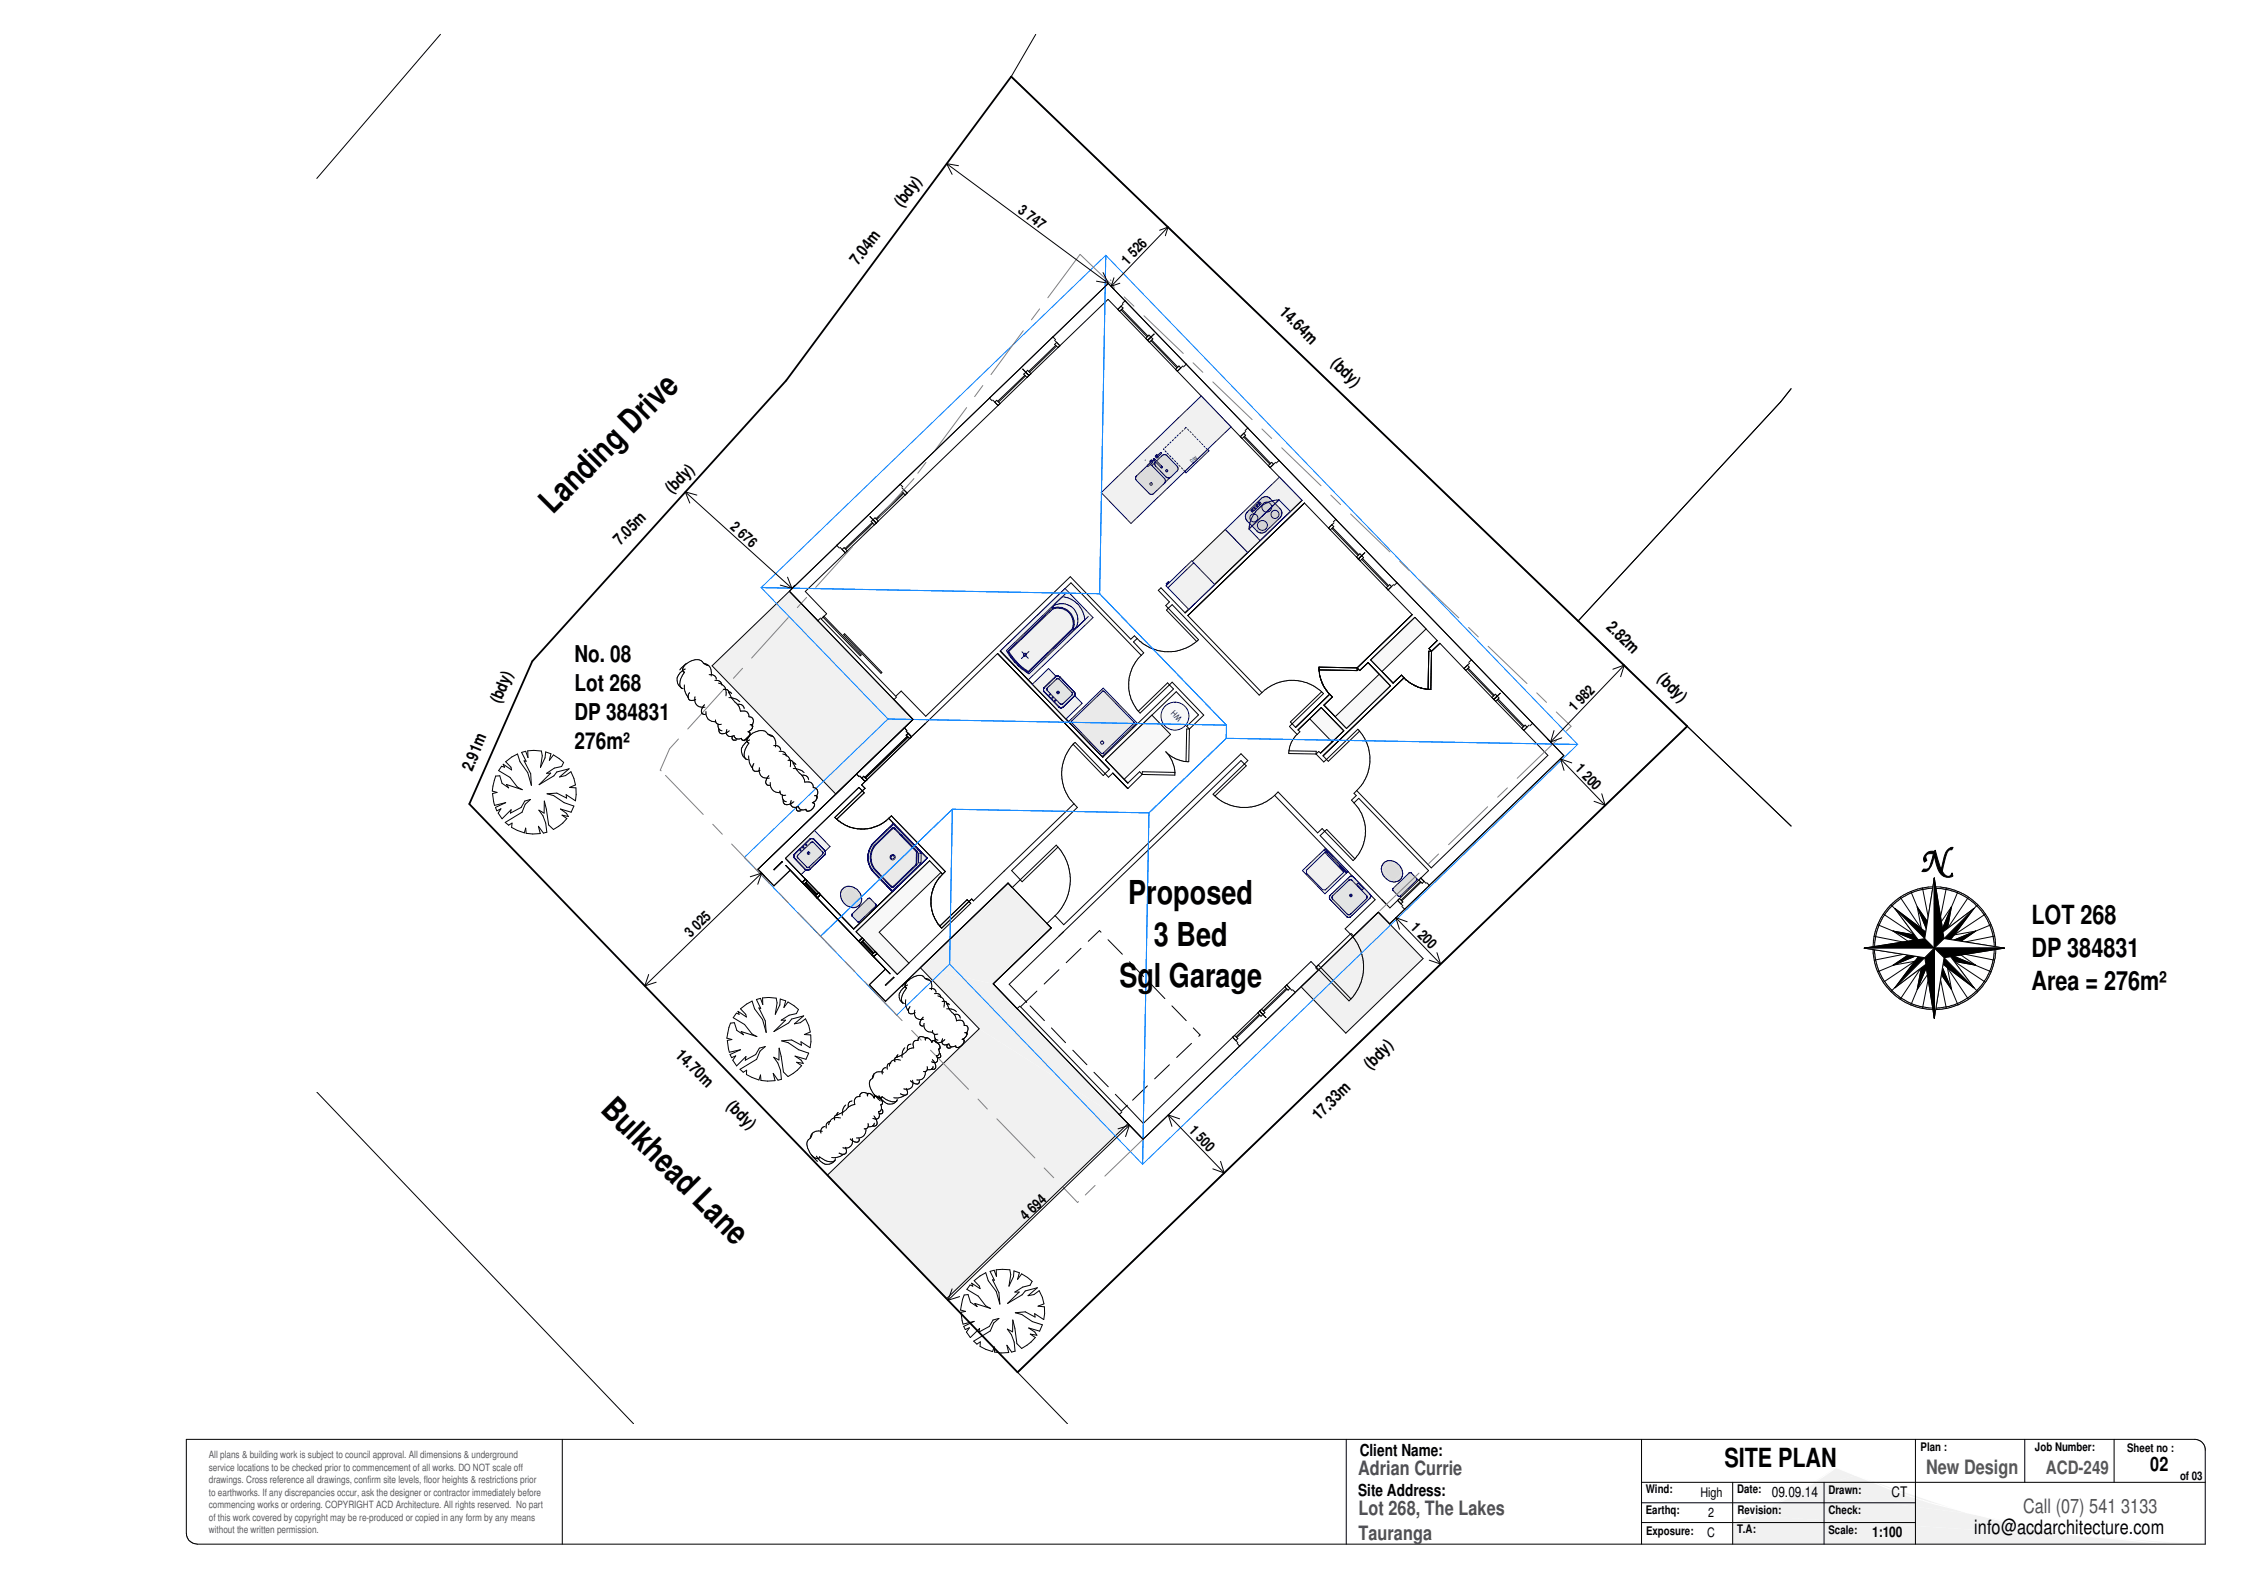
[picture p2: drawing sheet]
<svg xmlns="http://www.w3.org/2000/svg" width="420mm" height="297mm" viewBox="0 0 420 297" stroke-linecap="round" stroke-linejoin="round" font-family="sans-serif">
<defs><g id="words">
<text font-size="6.6" x="357.7" y="162.3">N</text>
<g font-size="6.1">
<text x="103" y="95.8" transform="rotate(-45 103 95.8)">Landing Drive</text>
<text x="210.1" y="168.4">Proposed</text>
<text x="214.9" y="176.1">3 Bed</text>
<text x="208.5" y="183.9">Sgl Garage</text>
<text x="111.6" y="206.9" transform="rotate(45 111.6 206.9)">Bulkhead Lane</text>
</g>
<g font-size="4.9">
<text x="378.3" y="172.1">LOT 268</text>
<text x="378.3" y="178.3">DP 384831</text>
<text x="378.3" y="184.4">Area = 276m²</text>
<text x="321.2" y="273.3">SITE PLAN</text>
</g>
<g font-size="4.3">
<text x="107" y="123.3">No. 08</text>
<text x="107" y="128.7">Lot 268</text>
<text x="107" y="134.1">DP 384831</text>
<text x="107" y="139.6">276m²</text>
</g>
<g font-size="3.7" fill="#505050">
<text x="253" y="274.7">Adrian Currie</text>
<text x="253" y="282.1">Lot 268, The Lakes</text>
<text x="253" y="286.8">Tauranga</text>
</g>
<text font-size="3.7" fill="#585858" x="358.7" y="274.5">New Design</text>
<g font-size="3.7">
<text x="400.5" y="273.9">02</text>
<text x="367.7" y="285.7">info@acdarchitecture.com</text>
</g>
<text font-size="3.7" fill="#535353" x="376.8" y="281.8">Call (07) 541 3133</text>
<text font-size="3.4" fill="#585858" x="381" y="274.6">ACD-249</text>
<g font-size="3.1">
<text x="168" y="38.7" transform="rotate(-53 168 38.7)">(bdy)</text>
<text x="159.8" y="49.5" transform="rotate(-53 159.8 49.5)">7.04m</text>
<text x="238.1" y="58.3" transform="rotate(45 238.1 58.3)">14.64m</text>
<text x="247.8" y="67.9" transform="rotate(45 247.8 67.9)">(bdy)</text>
<text x="125.1" y="92" transform="rotate(-45 125.1 92)">(bdy)</text>
<text x="115.5" y="101.6" transform="rotate(-45 115.5 101.6)">7.05m</text>
<text x="299" y="116.9" transform="rotate(45 299 116.9)">2.82m</text>
<text x="93.2" y="131.2" transform="rotate(-67 93.2 131.2)">(bdy)</text>
<text x="308.6" y="126.5" transform="rotate(45 308.6 126.5)">(bdy)</text>
<text x="88" y="143.8" transform="rotate(-67 88 143.8)">2.91m</text>
<text x="125.6" y="196.6" transform="rotate(45 125.6 196.6)">14.70m</text>
<text x="255.3" y="199.2" transform="rotate(-45 255.3 199.2)">(bdy)</text>
<text x="135.2" y="206.2" transform="rotate(45 135.2 206.2)">(bdy)</text>
<text x="245.6" y="208.8" transform="rotate(-45 245.6 208.8)">17.33m</text>
<text x="253.2" y="271.2">Client Name:</text>
<text x="252.9" y="278.6">Site Address:</text>
</g>
<g font-size="2.7">
<text x="189.4" y="39.5" transform="rotate(36 189.4 39.5)">3</text>
<text x="190.9" y="40.6" transform="rotate(36 190.9 40.6)">747</text>
<text x="210" y="49.4" transform="rotate(-46 210 49.4)">1</text>
<text x="211.2" y="48.1" transform="rotate(-46 211.2 48.1)">526</text>
<text x="135.9" y="98.3" transform="rotate(42 135.9 98.3)">2</text>
<text x="137.2" y="99.6" transform="rotate(42 137.2 99.6)">676</text>
<text x="294.6" y="131.3" transform="rotate(-46 294.6 131.3)">982</text>
<text x="293.3" y="132.7" transform="rotate(-46 293.3 132.7)">1</text>
<text x="293.2" y="143.3" transform="rotate(46 293.2 143.3)">1</text>
<text x="294.5" y="144.7" transform="rotate(46 294.5 144.7)">200</text>
<text x="130" y="173.4" transform="rotate(-44 130 173.4)">025</text>
<text x="262.6" y="172.9" transform="rotate(46 262.6 172.9)">1</text>
<text x="128.6" y="174.7" transform="rotate(-44 128.6 174.7)">3</text>
<text x="263.9" y="174.2" transform="rotate(46 263.9 174.2)">200</text>
<text x="221.3" y="210.7" transform="rotate(46 221.3 210.7)">1</text>
<text x="222.6" y="212" transform="rotate(46 222.6 212)">500</text>
<text x="191.1" y="227.4" transform="rotate(-44 191.1 227.4)">4</text>
<text x="192.4" y="226.1" transform="rotate(-44 192.4 226.1)">694</text>
<text x="330" y="278.7">09.09.14</text>
<text x="352.3" y="278.8">CT</text>
<text x="348.7" y="286.2">1:100</text>
</g>
<g font-size="2.5">
<text x="316.7" y="278.8">High</text>
<text x="318" y="286.3">C</text>
<text x="318.1" y="282.5">2</text>
</g>
<g font-size="2.2">
<text x="357.7" y="270.2">Plan :</text>
<text x="379" y="270.2">Job Number:</text>
<text x="396.2" y="270.4">Sheet no :</text>
<text x="406" y="275.5">of 03</text>
<text x="306.5" y="281.9">Earthq:</text>
<text x="306.5" y="278">Wind:</text>
<text x="323.5" y="278">Date:</text>
<text x="323.6" y="281.9">Revision:</text>
<text x="340.5" y="278.2">Drawn:</text>
<text x="340.6" y="281.9">Check:</text>
<text x="306.6" y="285.8">Exposure:</text>
<text x="323.5" y="285.5">T.A:</text>
<text x="340.6" y="285.6">Scale:</text>
</g>
<g font-size="1.9" fill="#595959">
<text x="38.9" y="271.6">All plans &amp; building work is subject to council approval. All dimensions &amp; underground</text>
<text x="38.9" y="273.9">service locations to be checked prior to commencement of all works. DO NOT scale off</text>
<text x="38.9" y="276.2">drawings. Cross reference all drawings, confirm site levels, floor heights &amp; restrictions prior</text>
<text x="38.9" y="278.6">to earthworks. If any discrepancies occur, ask the designer or contractor immediately before</text>
<text x="38.9" y="280.9">commencing works or ordering. COPYRIGHT ACD Architecture. All rights reserved. No part</text>
<text x="38.9" y="283.2">of this work covered by copyright may be re-produced or copied in any form by any means</text>
<text x="38.9" y="285.5">without the written permission.</text>
</g>
<text font-size="1.5" fill="#000080" x="220.2" y="133.6" transform="rotate(-134 220.2 133.6)">WH</text>
<text font-size=".9" fill="#000080" x="222" y="86.3" transform="rotate(-44 222 86.3)">D/W</text>
</g></defs>
<path d="M144.6 273.6h71.4v9.7h-71.4z" fill="none" stroke="#fff" stroke-width=".19"/>
<g fill="#f1f1f1">
<path d="M322.7 283.5l3.5-1.3-3.5 5.4z"/>
<path d="M334.9 277.9l10.6-3.1 20.8 7z"/>
<path d="M326.2 282.2l8.7-4.3 31.4 3.9 21.5 4.3z"/>
<path d="M326.2 282.2l83.5 5.4z"/>
<path d="M326.2 282.2l83.4 5.4h-86.9z"/>
<path d="M334.9 277.9l7.1-4.6 3.5 1.5z"/>
</g>
<path d="M13.2 268.1h18.5v18.6h-18.5zM322.7 283.5l7.1-2.9 2.8-1.4 4.8-2.8 4.6-3.1 10.5 4.2 5.3 1.9 19.2 5 7.5 1.3 17.4 1.7 8.8 .2h-88z" fill="none" stroke="#fff" stroke-width=".19"/>
<g fill="none" stroke="#000" stroke-width=".19">
<path d="M349 174.4l11.2 2.2M349.7 172.2l10.5 4.4M350.8 170.2l9.4 6.4M352.2 168.5l8 8.1M352.2 168.5l-1.5 1.8-1 2a12.9 12.9 0 0 0-.9 4.3M352.6 173.4l4 .7 .6 .9-.6 .1zM352.6 173.4l3.4 2.3-4.1 .9M352.9 169.2l5.8 4.4-.2 1.2M352.9 169.2l5.6 5.6M352.9 169.2l3.7 5-4-.8M353.9 167.1l6.3 9.5M355.9 166l4.3 10.6"/>
<path d="M357.1 168.9l1.7 4 .2-1.2M357.1 168.9l.7 4M358 165.4l2.2 11.2M358.5 174.8l1.7-11.3v13.1M358.5 174.8l-11.3 1.8h13M360.2 168.3l-.8 4-2.3-3.4M360.2 165.1l-2.5 .3a11.5 11.5 0 0 0-5.5 3.1M34.7 268.1h374.2a1.98 1.98 0 0 1 1.8 1.7v17.8h-374a2.03 2.03 0 0 1-2-2.1zM322.7 276.1v11.5M339.7 276.1v11.5M356.7 268.1v19.5"/>
<circle cx="360.3" cy="176.6" r="11.2"/>
</g>
<path d="M347.2 176.6l11.3-1.8 1.7 1.8zM352.6 173.4l4 .7 .6 .9-.6 .1zM352.9 169.2l5.8 4.4-.2 1.2zM357.1 168.9l1.9 2.8-.2 1.2z" fill="#000"/>
<path d="M352.9 169.2l5.6 5.6-1.3 .2z" fill="#fff"/>
<path d="M352.9 169.2l5.6 5.6-1.3 .2z" fill="none" stroke="#000" stroke-width=".19"/>
<path d="M360.2 163.5v13.1l-1.7-1.8z" fill="#fff"/>
<g fill="none" stroke="#000" stroke-width=".19">
<path d="M360.2 163.5l-1.7 11.3 1.7 1.8M360.2 163.5v13.1M360.2 163.5l1.9 11.3M360.2 168.3l.9 4 2.3-3.4M360.2 165.1a10.7 10.7 0 0 1 4.6 1 11.4 11.4 0 0 1 5 4.1M362.1 174.8l11.2 1.8h-13.1M362.1 174.8l-1.9 1.8M362.5 165.4l-2.3 11.2M363.4 168.9l-1.6 4.1 .1 .6 .8-.7M363.4 168.9l-.7 4M363.9 175.1l4-1.7-2.7 1.9zM364.6 166l-4.4 10.6"/>
<path d="M366.6 167.1l-6.4 9.5M367.6 169.2l-4.3 5.8-1.2-.2M367.6 169.2l-5.5 5.6M367.6 169.2l-4.9 3.7M367.6 169.2l-3.7 4.9 4-.7M367.9 173.4l-3.3 2.3 4 .9M368.3 168.5l-8.1 8.1M369.8 170.2l-9.6 6.4M369.8 170.2a11.1 11.1 0 0 1 1.8 5.3l.1 1.1M370.8 172.2l-10.6 4.4M371.5 174.3l-11.3 2.3"/>
</g>
<path d="M360.2 163.5l1.9 11.3-1.9 1.8zM363.4 168.9l-.7 4-.8 .7-.1-.6zM367.6 169.2l-4.3 5.8-1.2-.2zM363.9 175.1l4-1.7-2.7 1.9z" fill="#000"/>
<path d="M361.9 173.6l5.7-4.4-5.5 5.6z" fill="#fff"/>
<path d="M361.9 173.6l5.7-4.4-5.5 5.6z" fill="none" stroke="#000" stroke-width=".19"/>
<path d="M360.2 176.6l1.9-1.8 11.2 1.8z" fill="#fff"/>
<g fill="none" stroke="#000" stroke-width=".19">
<path d="M360.2 176.6l1.9-1.8 11.2 1.8M360.2 176.6h13.1M360.2 176.6v13l1.9-11.2M360.2 176.6l11.3 2.2M360.2 176.6l2.3 11.2M360.2 176.6l8.1 8.1M360.2 176.6l1.9 1.8M360.2 176.6l9.6 6.3M360.2 176.6l10.6 4.4M360.2 176.6l6.4 9.5M360.2 176.6l4.4 10.6M362.1 178.4l-.2 1.2 5.7 4.3"/>
<path d="M362.1 178.4l5.5 5.5M363.9 179l-.6-.8 .6-.1 4 1.6M363.9 179l4 .7M363.9 179l3.7 4.9M368.6 176.6l-4 .8 3.3 2.3M371.7 176.6l-.2 1.9-.7 2.5M373.3 176.6l-11.2 1.8M361.6 181.5l1.9 2.8M361.8 180.2l1.7 4.1M363.5 184.3l-2.4-3.4-.9 4M367.6 183.9l-4.9-3.6 .8 4M370.8 181l-.9 1.8a11.4 11.4 0 0 1-7.1 4.9l-2.6 .3"/>
</g>
<path d="M363.3 178.2l.6-.1 4 1.6-4-.7zM360.2 176.6h13.1l-11.2 1.8zM361.8 180.2l1.7 4.1-1.9-2.8zM362.1 178.4l5.5 5.5-5.7-4.3z" fill="#000"/>
<path d="M362.1 178.4l1.2-.2 4.3 5.7z" fill="#fff"/>
<path d="M362.1 178.4l1.2-.2 4.3 5.7z" fill="none" stroke="#000" stroke-width=".19"/>
<path d="M360.2 176.6l1.9 1.8-1.9 11.2z" fill="#fff"/>
<g fill="none" stroke="#000" stroke-width=".19">
<path d="M348.8 176.6l.4 2.8a11.8 11.8 0 0 0 6.7 7.8M351.9 176.6l4.1 .9-3.4 2.2M355.3 177.9l1.3 .2-4 1.6M356.6 179l-4 .7M358.5 178.4l1.7 11.2M358.5 178.4l-1.3-.2-4.3 5.7M358.5 178.4l-5.6 5.5M360.2 176.6l1.9 1.8-1.9 11.2M360.2 176.6v13M360.2 176.6h-13l11.3 1.8M360.2 176.6l-2.2 11.2M360.2 176.6l-11.1 2.2"/>
<path d="M360.2 176.6l-8 8.1M360.2 176.6l-6.3 9.5M360.2 176.6l-4.3 10.6M360.2 176.6l-9.4 6.3M360.2 176.6l-10.5 4.4M355.9 187.2l2.1 .6M357.8 180.3l.9-.7 .1 .6-1.7 4M357.8 180.3l-.7 4 2.3-3.4 .8 4M357.8 180.3l-4.9 3.6M358 187.8l2.2 .2"/>
</g>
<path d="M352.6 179.7l2.7-1.8 1.3 .2zM357.2 178.2l1.3 .2-5.6 5.5zM357.8 180.3l.9-.7 .1 .6-1.7 4zM360.2 176.6v13l-1.7-11.2z" fill="#000"/>
<path d="M358.5 178.4l.2 1.2-5.8 4.3z" fill="#fff"/>
<path d="M358.5 178.4l.2 1.2-5.8 4.3z" fill="none" stroke="#000" stroke-width=".19"/>
<path d="M347.2 176.6h13l-1.7 1.8z" fill="#fff"/>
<path d="M347.2 176.6h13l-1.7 1.8z" fill="none" stroke="#000" stroke-width=".19"/>
<g fill="#f1f1f1">
<path d="M171.4 180.2l16.3-15.7 8.1 8.3-10.8 10.4z"/>
<path d="M154.1 218.9l28.3-27.3 27.7 17.7-33.8 32.6z"/>
<path d="M171.4 180.2l13.6 3 25.1 26.1-27.7-17.7z"/>
</g>
<path d="M171.4 180.2l16.3-15.7 8.1 8.3-10.8 10.4 25.1 26.1-33.8 32.6-22.2-23 28.3-27.3z" fill="none" stroke="#000" stroke-width=".19"/>
<path d="M132.6 124l14.4-13.9 23 23.9-14.4 13.9z" fill="#f1f1f1"/>
<path d="M132.6 124l14.4-13.9 23 23.9-14.4 13.9z" fill="none" stroke="#000" stroke-width=".19"/>
<path d="M242.3 183.8l14.4-13.9 8.3 8.6-14.4 13.9z" fill="#f1f1f1"/>
<g fill="none" stroke="#000" stroke-width=".19">
<path d="M208.2 57.6l-1.8-1.8-14.8 14.1M208.2 57.6l28.3 29.5M208.8 57.7l4.8 5M208.8 57l.4 .4-.7 .6-.3-.4M208.9 57.6l4.9 5M209 56.5l.5-.5 11.4 11.8-.5 .5M209.2 56.6l-1 1M209.7 56.2l-3.3-3.4-10.5 10.1M184.4 74l-16.9 16.3M184.9 74.5l1 1M185.3 74.9l.3-.4 .7 .6-.4 .4zM185.9 75.5l-17 16.3"/>
<path d="M190.5 68.7l1.1 1.2M190.9 69.9l-5.1 4.8M191 70l-5 4.9M191 69.3l-.3 .4 .6 .6 .3-.4M191 69.3l.6 .6M191 69.3l.4-.3 .6 .6-.4 .3M191.6 69.9l-5.7 5.6M191.6 69.9h.1M196.4 63.4l1 1M196.4 64.1l.4-.3 .6 .6-.3 .3zM196.6 63.2l-.5-.5-11.8 11.4 .5 .5M196.6 64.3l-5 4.9"/>
<path d="M196.8 64.5l-5.1 4.8M213.7 63.4h.1M214 62.4l.7 .7-.6 .7-.7-.8zM214.4 62.8l-.7 .6M214.4 63.5l4.8 5M214.5 63.3l4.9 5.1M215 62.2l-1.3 1.2M218.9 68.8l.7-.6 .3 .3-.6 .6zM220.3 68.2l-1 .9M220.8 67.7l11.7 12.1M162.1 96.2l1.1 1.2M162.3 97.1l.7-.7 .6 .6-.8 .7z"/>
<path d="M162.4 97.3l-5 4.9M162.5 97.5l-5 4.8M162.6 96.8l.6 .6M163.2 97.4l-5.8 5.6M163.2 97.4h.1M168 90.8l.9 1M168.1 90.7l-.5-.5-11.8 11.4 .5 .5M168.2 91.7l-5.1 4.9M168.3 91.9l-5 4.9M168.3 91.2l-.3 .4 .6 .6 .3-.4M168.9 91.8l-5.7 5.6M231 81.3l.6-.6 .4 .4-.7 .6z"/>
<path d="M231.6 81.4l4.9 5M231.8 81.2l4.8 5.1M231.9 80.2l.5-.5 5.8 6.1-.5 .4M232 80.3l-1 1M236.2 86.7l.6-.6 .4 .3-.7 .7zM236.5 87.1l6 6.1-21.8 20.9-4.5-4.6-.5 .4 2.1 2.2-.7 .7 .5 .5M237.6 86.1l-1.1 1M238.1 85.6l10.9 11.3M247.4 98.3l.7-.6 .3 .4-.6 .6zM248.1 98.4l4.8 5.1M248.2 98.3l4.9 5M248.3 97.2l.5-.5 5.7 5.9 5.7 5.9-.5 .5"/>
<path d="M248.4 97.4l-1 .9M152.8 115.1l-.5 .5M153.4 114.8l7 7.2-.2 .1-6.9-7.2zM156 101.4l-9 8.7 5.5 5.6M156.5 101.9l.9 1.1M156.8 102.3l.4-.3 .6 .6-.4 .4zM157.3 118l6.9 7.2-.1 .2-7-7.2zM157.4 103l-7.4 7.2 4 4.1-1.1 1 13.9 14.4 1-1 4.6 4.7 26.9-26 11.3 11.6 .7-.6 1.2 1.1a8.9 8.9 0 0 0 3.1 1.7 7.9 7.9 0 0 0 5.3-.5l1.1-.6 1.2-1-5.6-5.8M211.8 118.9l-.7 .6 1.9 2.1-1.5 1.6-.9 1.8a7.2 7.2 0 0 0-.1 4.5l.1 .5a8.8 8.8 0 0 0 1.7 2.8l5.5-5.2M217.6 113.3l.7-.7 16.2 16.9 .5-.5M217.6 113.3l-.4 .3 5.7 5.9M253 104.1h.1"/>
<path d="M253.6 104.2l4.9 5M253.6 103.5l-.3-.4-.7 .6 .4 .4M253.6 103.5l-.6 .6M253.6 103.5l.3 .3-.6 .6-.3-.3M253.8 104l4.8 5.1M254.2 103l-1.2 1.1M258.2 109.5l.6-.6 .4 .3-.7 .7zM258.5 109.9l-15.6-16.2-21.7 20.9 13.8 14.4M258.5 109.9l4.5 4.6-10.2 9.9M259.5 108.9l-1 1M260 108.4l31.2 32.3-25.1 24.3M166.4 130.1l3.6 3.9-1.7 1.7"/>
<path d="M167 129.8l-.5 .5M168.8 136.2l.9 1M168.8 136.9l.4-.3 .5 .6-.3 .3zM168.9 136.1l-.5-.5-8.9 8.5 .5 .6M169 137.1l-7.9 7.7M169.1 137.3l-7.9 7.6M169.7 137.2l16.1-15.5 20.8 21.6-.8 .8M169.7 137.2l-8.6 8.3M199.8 138.6l.4-.3 5.6 5.8M199.8 138.6l5.7 5.8 .3-.3M199.8 138.6l-.6 .8a8.3 8.3 0 0 0-1.3 6.1l.4 1.7a8.1 8.1 0 0 0 1.7 2.5M212.5 122l-13-13.5-13.2 12.7 19.1 19.8 13.2-12.7-.8-.7"/>
<path d="M217.1 140l.3 .3M217.8 127.6l.5-.6 5.9 6.2-2.7 2.6M217.8 127.6l-.3-.4-5.5 5.3M221.5 135.8l-.5-.5 2.2-2.2-4.1-4.3-13.2 12.7 4.1 4.3 2.2-2.1 .5 .5M221.5 135.8l-.1 6.1-1.3-.2a6.3 6.3 0 0 1-2.6-1.4M221.5 135.8h-.5l-.1 6.1M235 129a8.2 8.2 0 0 1 3.8-2.1 7.6 7.6 0 0 1 4.3 .2l1.8 .8 1.6 1.3-5.8 5.6M240 139.8l5.1 .1v.5M240.7 134.8l-.6 .5 1.5 1.5M241.6 136.8l.5-.5-.3-.4 4.3-4.1 4.2 4.3-4.4 4.2-.3-.3-.5 .4M241.6 136.8a4.9 4.9 0 0 0-1.6 3.5l5.1 .1M246.2 128.8l-5.9 5.7 .4 .3"/>
<path d="M247.6 129.3l-6.3 6.2-.6-.7M252.8 124.4l.4 .5 1.6-1.5 4.1 4.3-8.1 7.9-4.2-4.3 1.5-1.5-.8-.9-.8-1.2-.6-1.5-.3-1.4M252.8 124.4l-7.2-.2v.6M252.8 124.4v.5l-7.2-.1M253.2 136.1l-5.8 5.7-.4-.4M261.5 126.2l-15.1 14.6 .6 .6M266.6 121.3l-.5-.5 1.6-1.5-4.2-4.3-8.2 7.9 4.1 4.3 1.6-1.5 .5 .5M266.6 121.3l1.6-1.5 4.5 4.7M266.6 121.3l-.1 7.1a7.1 7.1 0 0 1-5-2.2M266.6 121.3h-.5l-.1 7.1M272.7 124.5l5.5 5.8M272.7 124.5l.6-.6 .3 .3-.6 .6z"/>
<path d="M273.3 124.6l4.9 5M273.4 124.4l4.9 5.1M273.7 123.5l-1 1M274.1 122.9l-.6 .5M278.2 130.3h.1M278.2 130.3l5.6 5.7M278.8 130.3l4.9 5.1M278.8 129.6l-.3-.3-.6 .6 .3 .4M278.8 129.6l-.6 .7M278.8 129.6l.4 .4-.6 .6-.4-.3M279 130.2l4.8 5M279.4 129.1l-1.2 1.2"/>
<path d="M283.4 135.6l.6-.6 .4 .4-.6 .6zM283.8 136l4.5 4.7-21.7 20.9-13.9-14.4M284.8 135l-1 1M285.4 134.7l-.5 .5M159.7 144l-18.5 17.9 2.9 3.1 3.1-2.9M160.1 144.5l1 1M160.5 144.9l.4-.3 .6 .6-.4 .3zM160.6 147.3l-.6-.7-13.7 13.3 3.7 3.8M160.6 147.3l-5.1 4.9 .4 .4M160.6 147.3l.3 .4-5.1 4.9M161.1 145.5l-.6 .7 .6 .6-.5 .5M165.5 152.4l7.2 7.4-13.7 13.2-6.2-6.4"/>
<path d="M165.5 152.4l.5-.5 10.1 10.4-.6 .5M165.5 152.4a7 7 0 0 1-9.6 .2M197.1 157.7l-6.7 6.5-.4-.4M200 149.7l-18.7 18.1-.3-.4-5.6 5.4-.2-.1a7.1 7.1 0 0 1-1.8-4.2 6.9 6.9 0 0 1 .6-3.4l.6-1.1 .9-1.2M200 149.7l.6 .7-12.2 11.7 1.6 1.7M205.8 144.1l.6 .6 .9-.7 2.7 2.9 2.7-2.7M217.4 140.3a6 6 0 0 1 1.4 4.1l-6.1-.2M218.9 143.8l-6.1-.1-.1 .5M226.3 148.3l5.8-5.7-1-1-33.9 32.7M226.3 148.3l-.4-.4 6.5-6.3-1.3-1.2-33 31.8-1.6-1.7M237.4 148.1l18.7 19.5-5.6 5.4 1 .9M237.4 148.1l.6-.6 7.4 7.6 .8-.8 .5 .5"/>
<path d="M237.4 148.1a8.1 8.1 0 0 1-5 2.3h-1.3l-2-.5-1.8-.8-1-.8M245.1 140.4l1.4 1.5 .5-.5M246.7 154.8l-.8 .8 12.4 12.8M246.7 154.8l.4-.3 5.2 5.4M247 141.4l5.9-5.6 .3 .4a8.2 8.2 0 0 1 1.6 2.9 8.5 8.5 0 0 1-.1 5l-.9 1.8-1.1 1.3M252.2 149.5l.9-.8 13 13.4-1.5 1.4M252.2 149.5a7.7 7.7 0 0 1 .8 9.6l-1 1.2-5.3-5.5M252.7 147.2l-.5 .5 .4 .5-.9 .8 .5 .5M144.1 161.9l1.6-1.5-1.5 1.6zM146.3 161.2l3.1 3.1M149.4 164.3l2.8 2.9M149.4 164.3l.6-.6 .4 .4-.6 .6z"/>
<path d="M149.9 164.5l2.1 2.2M150 163.7l-.6 .6M150 163.7l2.8 2.9M150.1 164.4l2.1 2.1M152.2 167.2l7.7 8.1M152.8 166.6l-.6 .6M152.8 166.6l-.3-.4-.7 .6 .4 .4M159.9 175.3l2.8 2.9M160.5 175.4l2.1 2.2M160.6 174.7l-.7 .6M160.6 174.7l2.8 2.8M160.6 175.3l2.1 2.2"/>
<path d="M162.4 177.8l.6-.6 .4 .3-.7 .6zM162.7 178.2l3.1 3.2M163.4 177.5l-.7 .7M175 172.5l5.1-4.9 .7 .6-13.7 13.2-3.7-3.9M175.5 162.8l-2.4-2.5-13.6 13.2 1.4 1.5-.6 .6-.3-.3 .6-.6M190 163.8l-1.5 1.5-.8-.8-22.8 22-3-3.1 3-2.9M190 163.8l6.7-6.4a9.4 9.4 0 0 1 2.3 3.8v.3a8.3 8.3 0 0 1 .3 3.2l-.4 2a8.7 8.7 0 0 1-1.6 2.9l-.8 .9M196.5 170.5l-1.5 1.5 .8 .8-10.8 10.4 4.6 4.8M198.1 173.5l-10.2 9.8 3.3 3.4M201.3 176.6l-2.7 2.7M205.1 173.6l-.3-.3-2.1 2M206.4 175l2.6 2.7"/>
<path d="M210.3 179.1l2.7 2.8M251.5 173.9l.6 .8a9 9 0 0 1 1.7 3.6 9.6 9.6 0 0 1-.3 4.5l-.3 .8a8.3 8.3 0 0 1-2 2.8l-6.1-6.3M251.5 173.9l-6.4 6.2M251.6 173.8l.5 .5M257.4 167.6l1.5 1.5 1.4-1.4M260.3 167.7l1 1M260.3 167.7l.3-.4 .7 .7-.4 .3zM261.7 169.2l-2.9 2.8-2.1-2.1M264.5 164.2l-3.6 3.4M264.6 163.5l1 1M264.6 163.5l-4.3 4.2M264.6 163.5l-.4 .4 .7 .6 .3-.4"/>
<path d="M264.7 164.3l-3.6 3.5M265.7 164.4l.5 .5-4.6 4.4-.5-.5M164.9 183.4l1.5-1.4 .1 .1-1.5 1.4zM189.9 187.4l-.5 .4M191.8 187.3l2.7 2.8M193.1 184.6l-3 2.9 18.7 19.4 1-.9M195.8 191.4l2.6 2.8M197.2 180.6l-2.7 2.7M199.8 195.6l2.6 2.7M203.7 199.7l2.7 2.7M214.3 183.2l2.6 2.8M217.8 198.3l-2.8 2.6"/>
<path d="M218.3 187.3l2.6 2.8M221.9 194.3l-2.8 2.6M222.2 191.4l1.3 1.3-.2 .3M229.6 193.2l-16.7 16-3.1-3.2M229.6 193.2l.9 1M229.6 193.2l.3-.4 .6 .6-.3 .4zM231 194.7l-18.1 17.5-4.6-4.8M234.5 188.9l-4.3 4.2M234.6 188.3l1.2 1.2M234.6 188.3l.4-.3 .6 .6-.4 .3M234.6 188.3l.6 .6M234.6 188.3h.1"/>
<path d="M234.6 188.3l-.3 .3 .6 .7 .3-.4M234.6 189.1l-4.3 4.2M239.6 184.1l-4.4 4.2M239.6 183.4l1 1M239.6 183.4l-10 9.8M239.6 183.4l.6 .7-.3 .3-.6-.6zM239.7 184.2l-4.3 4.2M240.7 184.3l.5 .5-10.3 10-.5-.5M242.3 183.8l14.4-13.9 8.3 8.6-14.4 13.9zM245 180.2l.5 .5M245.1 180.1l-.9-1-4.6 4.3M245.1 180.1l.4-.4 6.1 6.4"/>
<path d="M245.6 180.6l-4.5 4.4M207.7 203.8l2.1 2.2M208.9 207.1l-.5 .5M210 205.8l-.2 .2M213.7 202.2l-2.8 2.7"/>
</g>
<circle cx="218.9" cy="133.4" r="2.62" fill="#f8f8f8"/>
<circle cx="218.8" cy="133.4" r="2.6" fill="none" stroke="#000080" stroke-width=".19"/>
<path d="M186.3 121.2l12.1-11.6 5.2 5.4-12.1 11.6z" fill="#f1f1f1"/>
<path d="M196 113.2l-8.3 8.1a10.8 10.8 0 0 0 3.2 3.5l.6 .4 8.3-8M196 113.2h.1a3 3 0 0 1 3.1 .8 3 3 0 0 1 .6 3.2M196.3 112.8a3 3 0 0 1 3.6 .5 3 3 0 0 1 .4 3.7M198.6 110.4l-2.1 2-.5 .8M202 115.4h.1M202.7 114.8l-2 1.9-.9 .5M186.3 121.2l12.1-11.6 5.2 5.4-12.1 11.6zM187.4 121.2l10.5-10.1a4.7 4.7 0 0 1 4.1 4.3l-10.4 10.1a11 11 0 0 1-3.7-3.5zM187.9 121.3l8.1-7.8a2.79 2.79 0 0 1 3.1 .6 2.79 2.79 0 0 1 .5 3.1l-8.1 7.9-1.4-1.1-.8-.7z" fill="none" stroke="#000080" stroke-width=".19"/>
<path d="M190.7 121.8l.3-.1 .2 .2v.2a.32 .32 0 0 1-.4 .1 .32 .32 0 0 1-.1-.4z" fill-rule="evenodd" fill="#f1f1f1"/>
<g fill="none" stroke="#000080" stroke-width=".19">
<path d="M190.3 121.4l1.2 1.2M191.6 121.3l-1.4 1.3"/>
<circle cx="190.9" cy="121.9" r=".28"/>
</g>
<path d="M190.7 121.9l.4-.1-.1 .4-.3-.1z" fill-rule="evenodd" fill="#f1f1f1"/>
<circle cx="190.9" cy="121.9" r=".19" fill="none" stroke="#000080" stroke-width=".19"/>
<g fill="#dcdcdc">
<path d="M259.4 165.5v.4z" fill-rule="evenodd"/>
<path d="M262.5 162.5l.4 .1h-.5z" fill-rule="evenodd"/>
<path d="M263.8 163.6l.1 .3-.1 .1z" fill-rule="evenodd"/>
<path d="M260.4 166.8h.4l-.1 .2z" fill-rule="evenodd"/>
<path d="M259.4 165.4l3-2.8h.5l.9 1v.4l-3 2.8h-.4l-1-.9z" fill-rule="evenodd"/>
</g>
<g fill="none" stroke="#000080" stroke-width=".19">
<path d="M259.4 165.7v.1M259.4 165.5v.3M259.4 165.8v.1M259.4 165.5v.1M259.4 165.5h.1M259.4 165.9l1.1 1 .3-.1M259.4 165.9h.1M259.4 165.4v.1M259.4 165.4h.1M260.7 166.9h.1M260.8 166.8h.1M262.6 162.5l.2 .1 1 1"/>
<path d="M262.8 162.5l-.4 .1-3 2.8M263.8 163.6v.4l-3 2.8M263.8 163.6h.1M263.9 163.6v.1M263.9 163.9v.1"/>
</g>
<g fill="#dcdcdc">
<path d="M257.3 161.9l1.7-1.6 2.2 2.3-1.7 1.7z"/>
<path d="M257.6 160.8a1.51 1.51 0 0 1 1.4-.5l-1.7 1.6 .1-.7z" fill-rule="evenodd"/>
<path d="M259 160.3a2.58 2.58 0 0 1 2.2 2.3z" fill-rule="evenodd"/>
<path d="M259.5 164.3l1.7-1.7a1.55 1.55 0 0 1-1.7 1.7z" fill-rule="evenodd"/>
<path d="M257.3 161.9l2.2 2.4a2.49 2.49 0 0 1-2.2-2.4z" fill-rule="evenodd"/>
</g>
<path d="M257.7 160.7a2.04 2.04 0 0 1 3 .5 1.88 1.88 0 0 1 .1 2.6 1.94 1.94 0 0 1-3-.5l-.1-.2a2.14 2.14 0 0 1-.3-1.9zM261.2 162.6h.1" fill="none" stroke="#000080" stroke-width=".19"/>
<path d="M205.9 141.5l8.6-8.3 3.5 3.6-8.6 8.3z" fill="#f8f8f8"/>
<path d="M185.8 121.7l20.8 21.6M186.3 121.2l19.1 19.8M207.3 144l2.7 2.9M209.4 145.1l8.6-8.3-3.5-3.6-8.6 8.3 4.1 4.3" fill="none" stroke="#000" stroke-width=".19"/>
<path d="M243.9 133.9l2.2-2.1 4.2 4.3-2.2 2.1z" fill="#f8f8f8"/>
<g fill="none" stroke="#000" stroke-width=".19">
<path d="M263 114.5l-10.2 9.9M263.5 115l-8.2 7.9M267.7 119.3l-1.6 1.5 .5 .5M268.2 119.8l-1.6 1.5M241.8 135.9l4.3-4.1 4.2 4.3-4.4 4.2M243.9 133.9l4.2 4.3M245.6 124.8l.3 1.4 .6 1.5 .8 1.2 .8 .9-1.5 1.5 4.2 4.3 8.1-7.9M247.6 129.3l-6.3 6.2M252.8 124.4l-7.2-.2v.6M252.8 124.4v.5l-7.2-.1M254.8 123.4l-1.6 1.5-.4-.5M261.5 126.2l-.5-.5-1.6 1.5"/>
<path d="M261.5 126.2l-15.1 14.6M266.6 121.3l-.1 7.1a7.1 7.1 0 0 1-5-2.2M266.6 121.3h-.5l-.1 7.1"/>
</g>
<path d="M146.3 159.9l5.4-5.3 2.9 3-5.4 5.3z" fill="#f1f1f1"/>
<g fill="none" stroke="#000" stroke-width=".19">
<path d="M168.8 136.2l.9 1M168.8 136.9l.4-.3 .5 .6-.3 .3zM168.9 136.1l-.5-.5-8.9 8.5 .5 .6M169 137.1l-7.9 7.7M169.1 137.3l-7.9 7.6M169.7 137.2l-8.6 8.3M170 134l-1.7 1.7M172.3 134.8l-2.6 2.4M159.7 144l-18.5 17.9M160 146.6l-13.7 13.3 3.7 3.8M160.1 144.5l1 1M160.5 144.9l.4-.3 .6 .6-.4 .3z"/>
<path d="M161.1 145.5l-.6 .7M145.7 160.5v-.1l-1.6 1.5M146.3 161.2l3.1 3.1M149.4 164.3l2.8 2.9M149.4 164.3l.6-.6 .4 .4-.6 .6zM149.9 164.5l2.1 2.2M150 163.7l-.6 .6M150 163.7l2.8 2.9M150.1 164.4l2.1 2.1M152.2 167.2l7.7 8.1M152.8 166.6l6.2 6.4M152.8 166.6l-.6 .6"/>
<path d="M152.8 166.6l-.3-.4-.7 .6 .4 .4M159.5 173.5l1.4 1.5-.6 .6-.3-.3 .6-.6M159.9 175.3l2.8 2.9M160.5 175.4l2.1 2.2M160.6 174.7l-.7 .6M160.6 174.7l2.8 2.8M160.6 175.3l2.1 2.2M162.4 177.8l.6-.6 .4 .3-.7 .6zM162.7 178.2l3.1 3.2M163.4 177.5l3.7 3.9M163.4 177.5l-.7 .7M166.4 182l.1 .1"/>
</g>
<path d="M151.7 154.6l2.9 3-5.4 5.3" fill="none" stroke="#000080" stroke-width=".19"/>
<g fill="#e3e3e3">
<path d="M150.8 156.3l.3-.1 .5 .1z" fill-rule="evenodd"/>
<path d="M147.9 159h.1v.9l-.2-.4z" fill-rule="evenodd"/>
<path d="M149.9 161.9h.9a.6 .6 0 0 1-.7 .1z" fill-rule="evenodd"/>
<path d="M153.6 158.4l.1 .2-.1 .6z" fill-rule="evenodd"/>
<path d="M148 159l2.8-2.7h.8l2 2.1v.8l-2.8 2.7h-.9l-1.9-2z" fill-rule="evenodd"/>
</g>
<g fill="none" stroke="#000080" stroke-width=".19">
<path d="M148 159.9l2 2M148 159.9h.1M148 159l-.2 .4 .2 .5M148 159h.1M153.6 158.4l-2.1-2.1-.4-.1-3.1 2.8M153.6 158.4l.1 .2-.1 .6M153.6 159.2l-2.8 2.7M153.6 159.2h.1M153.6 158.4h.1M150 161.9l.1 .1M150.1 162h.6M150.2 162l.1 .1"/>
<path d="M150.7 161.9l-.1 .1M150.8 161.9l-.1 .1M150.8 161.9h.1"/>
</g>
<circle cx="150.6" cy="158.9" r=".27" fill="#e3e3e3"/>
<path d="M150.4 158.7h.3v.4h-.3z" fill="none" stroke="#000080" stroke-width=".19"/>
<path d="M150.5 158.8l.3 .1-.1 .2-.2-.1z" fill-rule="evenodd" fill="#e3e3e3"/>
<path d="M150.5 158.8h.2l-.1 .2h-.1z" fill="none" stroke="#000080" stroke-width=".19"/>
<path d="M149 158.3h.3l-.1 .3-.2-.1z" fill-rule="evenodd" fill="#e3e3e3"/>
<path d="M149 158.3l.2 .1-.1 .1z" fill="none" stroke="#000080" stroke-width=".19"/>
<path d="M149.6 157.8h.2v.2h-.2z" fill-rule="evenodd" fill="#e3e3e3"/>
<path d="M149.5 157.8h.2v.1h-.2z" fill="none" stroke="#000080" stroke-width=".19"/>
<path d="M150.1 157.3h.3l-.1 .2-.2-.1z" fill-rule="evenodd" fill="#e3e3e3"/>
<g fill="none" stroke="#000080" stroke-width=".19">
<path d="M148.5 159.3v.1M148.5 159.7h.1M148.5 159.7l.1 .1M148.6 159.8h.1M148.6 159.8l1.6 1.7M151 156.9l-2.4 2.4-.1 .4M151 156.9l.2-.1 .3 .1 1.7 1.7M151 156.9h.1M151.4 156.8h.1M153.2 158.6l.1 .2-.1 .3-2.5 2.4M153.2 158.6h.1M150.2 161.5h.1"/>
<path d="M150.4 161.5v.1M150.6 161.5l-.1 .1M150.7 161.5h-.4M150.7 161.5h.1"/>
<circle cx="150.2" cy="157.4" r=".13"/>
</g>
<g fill="#e3e3e3">
<path d="M247.7 166.8v.7l-.1-.2z" fill-rule="evenodd"/>
<path d="M250.8 170.7h.7l-.4 .2z" fill-rule="evenodd"/>
<path d="M255.1 166.5l.2 .3-.2 .5z" fill-rule="evenodd"/>
<path d="M251.4 163.3l.3-.1 .3 .1z" fill-rule="evenodd"/>
<path d="M247.7 166.8l3.6-3.5h.7l3.1 3.2v.8l-3.6 3.4h-.7l-3.1-3.2z" fill-rule="evenodd"/>
</g>
<path d="M247.7 166.8h.1M247.7 166.8l-.1 .2v.4l3.2 3.3M250.8 170.7h.1M251.4 170.8h.1M251.9 163.2h-.5l-3.7 3.6M251.9 163.2h.1M252 163.2v.1M252 163.3l3.3 3.4M252 163.3h.1M255.2 166.6v.1M255.3 166.8l-.1 .4-3.7 3.5-.4 .2-.3-.2M255.3 166.7v.1" fill="none" stroke="#000080" stroke-width=".19"/>
<g fill="#e3e3e3">
<path d="M247.7 166.8v.7l-.1-.2z" fill-rule="evenodd"/>
<path d="M250.8 170.7h.7l-.4 .2z" fill-rule="evenodd"/>
<path d="M255.1 166.5l.2 .3-.2 .5z" fill-rule="evenodd"/>
<path d="M251.4 163.3l.3-.1 .3 .1z" fill-rule="evenodd"/>
<path d="M247.7 166.8l3.6-3.5h.7l3.1 3.2v.8l-3.6 3.4h-.7l-3.1-3.2z" fill-rule="evenodd"/>
</g>
<path d="M250.8 170.7h.1M251.4 170.8h.1M251.9 163.2h-.5l-3.8 3.8v.4l3.2 3.3M251.9 163.2h.1M252 163.2v.1M252 163.3l3.3 3.4M252 163.3h.1M255.2 166.6v.1M255.3 166.8l-.1 .4-3.7 3.5-.4 .2-.3-.2M255.3 166.7v.1" fill="none" stroke="#000080" stroke-width=".19"/>
<path d="M251.5 166.6h.3l.1 .3-.2 .1-.3-.1z" fill-rule="evenodd" fill="#e3e3e3"/>
<path d="M251.4 166.6h.4v.3h-.4z" fill="none" stroke="#000080" stroke-width=".19"/>
<path d="M251.5 166.8l.2-.1 .1 .2-.2 .1z" fill-rule="evenodd" fill="#e3e3e3"/>
<g fill="none" stroke="#000080" stroke-width=".19">
<path d="M248.1 167h.1M248.1 167.3v.1M248.2 167.4l2.8 2.9M248.2 166.8h.1M248.2 166.8l-.1 .2 .1 .4M248.2 167.4h.1M251 170.3h.1M251.2 164h.1M251.2 164l-3 2.8M251.4 170.3h.1M251.5 166.7h.2v.2h-.2zM251.5 170.2l-.1 .1h-.4"/>
<path d="M251.5 170.2h.1M251.7 163.9l2.8 2.9 .1 .3-3.1 3.1M251.8 163.9l-.4-.1-.2 .2M252.7 164.7l.2-.2 1 1-.2 .2z"/>
</g>
<path d="M242.6 162.1l4.3-4.1 4.2 4.3-4.4 4.2z" fill="#f1f1f1"/>
<g fill="none" stroke="#000080" stroke-width=".19">
<path d="M246.6 158.3l4.1 4.3M246.7 158.1l4.2 4.3M246.9 158.5l.3 .3 .1-.1M246.9 158.5h.1M247 158.5l.3 .2M247 158.5h-.1M247.2 158.7h.1M247.3 158.7h.1M242.6 162.1l4.3-4.1 4.2 4.3-4.4 4.2zM243.3 162.1l3.4-3.4 3.6 3.7-3.5 3.3h-.5l-3-3.1zM249.6 161.2l.1 .2zM249.6 161.3h.1"/>
<path d="M249.7 161.3h.1M249.8 161.4h.1M249.9 161.6h.1M250 161.6h.1M250.1 161.7l-.2-.1 .2 .1M250.1 161.7h-.1M250.1 161.7h.1M250.2 161.9h.1M250.3 162v.1M250.3 161.9h.1M250.3 162l-.1-.1 .1 .2M250.3 162h.1"/>
<path d="M250.5 162.2l.1 .1M250.6 162.2h-.1l.1 .1M250.6 162.3h.1"/>
</g>
<path d="M221 105.5l7.2-6.9 4.2 4.3-7.2 7z" fill="#f1f1f1"/>
<path d="M242.5 93.2l-21.8 20.9M242.9 93.7l-21.7 20.9M232.4 102.9l-4.2-4.3-7.2 6.9 4.2 4.4" fill="none" stroke="#000" stroke-width=".19"/>
<path d="M209.4 87.5l5.7-5.4 5.5 5.7-5.6 5.5z" fill="#f1f1f1"/>
<path d="M213.3 85.7h.1M215.1 82.1l-5.7 5.4M220.6 87.8l-5.6 5.5" fill="none" stroke="#000080" stroke-width=".19"/>
<path d="M213.9 87.2l1.4-1.3 2.7 2.9-1.3 1.3z" fill="#dcdcdc"/>
<path d="M213.9 87.2l1.4-1.3 2.7 2.9-1.3 1.3z" fill="none" stroke="#000080" stroke-width=".19"/>
<path d="M215.3 86l1.2-1.2 .5-.1 .3 .1 2 2.1 .1 .3-.1 .4-1.3 1.3a.61 .61 0 0 1-.8-.1l-2-2.1-.1-.4z" fill-rule="evenodd" fill="#dcdcdc"/>
<path d="M215.3 86l1.2-1.2h.7l2.1 2.1v.7l-1.3 1.3-.4 .1-.4-.1-2-2.2-.1-.4z" fill="none" stroke="#000080" stroke-width=".19"/>
<path d="M211.5 88.8l2.3-2.2h.6l2.5 2.6 .1 .3-.1 .4-2 2a.62 .62 0 0 1-.9 0l-2.3-2.4-.2-.3z" fill-rule="evenodd" fill="#dcdcdc"/>
<path d="M211.5 88.8l2.3-2.2 .4-.1 2.7 2.7 .1 .5-.1 .2-2.1 2.1-.5 .1-2.6-2.6-.2-.3z" fill="none" stroke="#000080" stroke-width=".19"/>
<path d="M217.2 87.5l.3 .1v.3l-.4-.1z" fill-rule="evenodd" fill="#dcdcdc"/>
<path d="M217.1 87.6h.3v.2h-.3z" fill="none" stroke="#000080" stroke-width=".19"/>
<path d="M214.2 90h.4l.1 .3-.4 .1-.1-.1z" fill-rule="evenodd" fill="#dcdcdc"/>
<path d="M214.2 90h.3v.3h-.3z" fill="none" stroke="#000080" stroke-width=".19"/>
<path d="M214.2 85.9l.4-.2 .2 .2v.2a.31 .31 0 0 1-.5 .2 .31 .31 0 0 1-.1-.4z" fill-rule="evenodd" fill="#dcdcdc"/>
<circle cx="214.4" cy="86" r=".29" fill="none" stroke="#000080" stroke-width=".19"/>
<path d="M215.3 84.8h.3l.2 .1v.3a.32 .32 0 0 1-.5 .1 .32 .32 0 0 1 0-.5z" fill-rule="evenodd" fill="#dcdcdc"/>
<circle cx="215.5" cy="85" r=".29" fill="none" stroke="#000080" stroke-width=".19"/>
<path d="M216.2 86.9l.3 .1-.1 .2-.2-.1z" fill-rule="evenodd" fill="#dcdcdc"/>
<path d="M216.2 86.9h.2v.1h-.2z" fill="none" stroke="#000080" stroke-width=".19"/>
<path d="M214.8 85.5l.2-.1 .1 .3h-.2z" fill-rule="evenodd" fill="#dcdcdc"/>
<path d="M214.8 85.5h.2l-.1 .1z" fill="none" stroke="#000080" stroke-width=".19"/>
<g fill="#dcdcdc">
<path d="M214.9 85.7l.2-.2 1.3 1.4-.1 .2z"/>
<path d="M214.8 85.5h.3l-.2 .2z" fill-rule="evenodd"/>
<path d="M216.4 86.9l.1 .2h-.2z" fill-rule="evenodd"/>
</g>
<path d="M214.9 85.7v-.2h.2l1.4 1.5-.1 .1M214.9 85.7h.1M214.9 85.7l1.4 1.4h.1M215 85.5h.1" fill="none" stroke="#000080" stroke-width=".19"/>
<g fill="#dcdcdc">
<path d="M215.4 85l.2 .2h-.2z" fill-rule="evenodd"/>
<path d="M215.4 85l.7-.7h.2v.2l-.7 .6z" fill-rule="evenodd"/>
</g>
<path d="M215.4 85l.7-.7h.2v.2l-.7 .7-.2-.1zM215.6 85.1h.1" fill="none" stroke="#000080" stroke-width=".19"/>
<g fill="#dcdcdc">
<path d="M214.4 85.9h.1l.1 .2z" fill-rule="evenodd"/>
<path d="M213.7 86.7l.7-.8 .2 .2-.7 .7h-.2z" fill-rule="evenodd"/>
</g>
<path d="M213.7 86.7l.7-.8h.2v.2l-.7 .7h-.2zM214.4 85.9h.1M214.6 86v.1" fill="none" stroke="#000080" stroke-width=".19"/>
<path d="M228.2 98.6l10.1-9.7 4.2 4.3-10.1 9.7z" fill="#f1f1f1"/>
<path d="M242.5 93.2l-21.8 20.9M242.9 93.7l-21.7 20.9" fill="none" stroke="#000" stroke-width=".19"/>
<path d="M242.5 93.2l-4.2-4.3-10.1 9.7 4.2 4.3" fill="none" stroke="#000080" stroke-width=".19"/>
<path d="M232.2 95.5l2.8-2.7a1.09 1.09 0 0 1 1.6 .1l1.8 1.8a1.17 1.17 0 0 1 0 1.7l-2.8 2.7a1.15 1.15 0 0 1-1.5-.2l-1.8-1.9a1.25 1.25 0 0 1-.1-1.5z" fill-rule="evenodd" fill="#d5d5d5"/>
<path d="M232.3 95.3a1.17 1.17 0 0 0 0 1.7l1.8 1.9M232.3 95.3h.1M232.3 95.3l2.6-2.5a1.13 1.13 0 0 1 1.7 .1l1.8 1.8a1.17 1.17 0 0 1 .1 1.7l-2.7 2.5a1.17 1.17 0 0 1-1.7 0M234.1 98.9h.1" fill="none" stroke="#000080" stroke-width=".19"/>
<path d="M233.6 94.5l.2 .1v.2l-.3-.1z" fill-rule="evenodd" fill="#d5d5d5"/>
<path d="M233.6 94.5h.1v.2h-.1z" fill="none" stroke="#000080" stroke-width=".19"/>
<path d="M234 94.1h.3l-.1 .3-.2-.1z" fill-rule="evenodd" fill="#d5d5d5"/>
<path d="M234 94.1h.2v.2h-.2z" fill="none" stroke="#000080" stroke-width=".19"/>
<path d="M233.2 94.9h.2a.15 .15 0 0 1 0 .2 .15 .15 0 0 1-.2 0 .15 .15 0 0 1 0-.2z" fill-rule="evenodd" fill="#d5d5d5"/>
<path d="M233.2 94.9h.2v.1h-.2z" fill="none" stroke="#000080" stroke-width=".19"/>
<path d="M234.4 93.8h.2v.1l-.2 .1z" fill-rule="evenodd" fill="#d5d5d5"/>
<path d="M232.9 95.1l1.7-1.6 .3 .3-1.7 1.6zM234.4 93.7h.2v.2h-.2z" fill="none" stroke="#000080" stroke-width=".19"/>
<circle cx="235.1" cy="97.9" r=".95" fill="#d5d5d5"/>
<circle cx="235.1" cy="97.9" r=".92" fill="none" stroke="#000080" stroke-width=".19"/>
<circle cx="233.6" cy="96.5" r=".77" fill="#d5d5d5"/>
<circle cx="233.5" cy="96.5" r=".74" fill="none" stroke="#000080" stroke-width=".19"/>
<circle cx="236" cy="94.5" r=".94" fill="#d5d5d5"/>
<circle cx="235.9" cy="94.4" r=".92" fill="none" stroke="#000080" stroke-width=".19"/>
<circle cx="237.5" cy="95.8" r=".76" fill="#d5d5d5"/>
<circle cx="237.5" cy="95.8" r=".75" fill="none" stroke="#000080" stroke-width=".19"/>
<path d="M215.1 82.1l4.3-4.2 5.5 5.8-4.3 4.1z" fill="#f1f1f1"/>
<path d="M219.4 77.9l-4.3 4.2M224.9 83.7l-4.3 4.1" fill="none" stroke="#000080" stroke-width=".19"/>
<path d="M220.7 87.8l4.2-4.1 .3 .2-4.3 4.2z" fill="#fff"/>
<g fill="none" stroke="#000080" stroke-width=".19">
<path d="M221 79.7l-.1-.1-.3 .3M221.2 79.9l.2 .2M216.8 83.6v.1M217 83.9l.2 .3M217.2 83.1l-.2 .3M217.4 84.4l.2 .2M217.7 82.7l-.3 .2M217.8 84.8l.2 .3M218.1 82.3l-.2 .2M218.3 85.3l.2 .2M218.6 81.9l-.3 .2M218.7 85.8l.2 .2"/>
<path d="M219 81.4l-.2 .2M219.1 86.2l.3 .2M219.4 81l-.2 .2M219.6 86.7l.2 .2M219.9 80.6l-.2 .2M220 87.1l.2 .2M220.3 80.1l-.2 .2M220.5 87.5l.4 .6 4.3-4.2-.3-.2-4.2 4.1M221.6 80.3l.3 .3M222.1 80.8l.2 .2M222.5 81.2l.2 .2M222.9 81.7l.2 .2"/>
<path d="M223.4 82.1l.2 .3M223.8 82.6l.2 .2M224.2 83.1l.2 .2M224.7 83.5l.2 .2"/>
</g>
<path d="M217.2 108.7l.4-.4 .1 .1-.4 .4z" fill="#f1f1f1"/>
<path d="M217.6 108.3l.1 .1-.4 .4-.1-.1z" fill="none" stroke="#000080" stroke-width=".19"/>
<path d="M217.2 109.1l4.7-4.7 4.3 4.4-4.8 4.7z" fill="#f1f1f1"/>
<path d="M217.2 109.1l4.7-4.7 4.3 4.4-4.8 4.7zM222.3 104.8l-4.8 4.7" fill="none" stroke="#000080" stroke-width=".19"/>
<path d="M219.4 77.9l4.3-4.2 5.6 5.8-4.4 4.2z" fill="#f1f1f1"/>
<path d="M219.4 77.9l4.3-4.2 5.6 5.8-4.4 4.2" fill="none" stroke="#000080" stroke-width=".19"/>
<path d="M205.1 91.7l4.3-4.2 5.6 5.8-4.4 4.2z" fill="#f1f1f1"/>
<path d="M209.4 87.5l-4.3 4.2 5.5 5.8 4.4-4.2" fill="none" stroke="#000080" stroke-width=".19"/>
<g fill="#dcdcdc">
<path d="M158.7 170.2v.4l-.1-.1z" fill-rule="evenodd"/>
<path d="M161.7 167.3h.3l.1 .1z" fill-rule="evenodd"/>
<path d="M163.1 168.4v.4z" fill-rule="evenodd"/>
<path d="M159.7 171.6l.4 .1z" fill-rule="evenodd"/>
<path d="M158.7 170.2l3-2.9 .4 .1 1 1v.4l-3 2.8h-.4l-1-1z" fill-rule="evenodd"/>
</g>
<path d="M158.7 170.3l3.1-3h.3l1 1.1v.4l-3 2.9h-.4l-1-1.1zM158.7 170.6h.1M160.1 171.6h.1" fill="none" stroke="#000080" stroke-width=".19"/>
<g fill="#dcdcdc">
<path d="M156.5 166.7l1.8-1.6 2.2 2.3-1.7 1.6z"/>
<path d="M156.9 165.6a1.51 1.51 0 0 1 1.4-.5l-1.8 1.6 .1-.5z" fill-rule="evenodd"/>
<path d="M158.3 165.1a2.49 2.49 0 0 1 2.2 2.3z" fill-rule="evenodd"/>
<path d="M158.8 169l1.7-1.6a1.54 1.54 0 0 1-1.7 1.6z" fill-rule="evenodd"/>
<path d="M156.5 166.7l2.3 2.3a2.58 2.58 0 0 1-2.3-2.3z" fill-rule="evenodd"/>
</g>
<path d="M156.5 166.7a1.61 1.61 0 0 1 2.5-1.5 2.51 2.51 0 0 1 1.5 2.2M156.5 166.7h.1M156.5 166.7a2.34 2.34 0 0 0 3.2 2.1l.6-.7 .2-.7M160.5 167.4h.1" fill="none" stroke="#000080" stroke-width=".19"/>
<path d="M199 134.4l6.5-6.3 6.2 6.5-6.4 6.3z" fill="#eaeaea"/>
<path d="M199 134.4l6.5-6.3 6.2 6.5-6.4 6.3zM199.6 134.6l-.1-.3 5.8-5.6 .3 .1 5.5 5.7 .1 .2-5.8 5.6M199.6 134.6h.1M199.6 134.6l5.5 5.7h.3M205.6 128.7h.1M205.4 140.3h.1" fill="none" stroke="#000080" stroke-width=".19"/>
<circle cx="205.3" cy="138.4" r=".32" fill="#eaeaea"/>
<circle cx="205.3" cy="138.3" r=".29" fill="none" stroke="#000080" stroke-width=".19"/>
<path d="M248.7 133.5l8.2-7.9 2 2.1-8.1 7.9z" fill="#f8f8f8"/>
<path d="M267.7 119.3l-1.6 1.5 .5 .5M268.2 119.8l-1.6 1.5M246.1 131.8l4.2 4.3-4.4 4.2M254.8 123.4l4.1 4.3-8.1 7.9-4.2-4.3M255.3 122.9l4.1 4.3 1.6-1.5 .5 .5M256.9 125.6l-8.2 7.9M261.5 126.2l-15.1 14.6M266.6 121.3l-.1 7.1a7.1 7.1 0 0 1-5-2.2M266.6 121.3h-.5l-.1 7.1" fill="none" stroke="#000" stroke-width=".19"/>
<path d="M255.3 122.9l8.2-7.9 2.1 2.1-8.2 8z" fill="#f8f8f8"/>
<path d="M263 114.5l-10.2 9.9M245.6 124.8l.3 1.4 .6 1.5 .8 1.2 .8 .9-1.5 1.5M246.1 131.8l-4.3 4.1M247.6 129.3l-6.3 6.2M252.8 124.4l.4 .5 1.6-1.5 4.1 4.3M252.8 124.4l-7.2-.2v.6M252.8 124.4v.5l-7.2-.1M257.4 125.1l8.2-8-2.1-2.1-8.2 7.9 4.1 4.3" fill="none" stroke="#000" stroke-width=".19"/>
<path d="M159.5 173.5l4.2 .1 5.6 5.8-2.2 2z" fill="#f8f8f8"/>
<g fill="none" stroke="#000" stroke-width=".19">
<path d="M146.3 159.9l3.7 3.8M172.7 159.8l-13.7 13.2-6.2-6.4M145.7 160.4v.1M146.3 161.2l3.1 3.1M149.4 164.3l2.8 2.9M149.4 164.3l.6-.6 .4 .4-.6 .6zM149.9 164.5l2.1 2.2M150 163.7l-.6 .6M150 163.7l2.8 2.9M150.1 164.4l2.1 2.1M152.2 167.2l7.7 8.1M152.8 166.6l-.6 .6"/>
<path d="M152.8 166.6l-.3-.4-.7 .6 .4 .4M159.9 175.3l2.8 2.9M160.5 175.4l2.1 2.2M160.6 174.7l-.7 .6M160.6 174.7l2.8 2.8M160.6 175.3l2.1 2.2M162.4 177.8l.6-.6 .4 .3-.7 .6zM162.7 178.2l3.1 3.2M163.4 177.5l-.7 .7M163.7 173.6l5.6 5.8-2.2 2-3.7-3.9M173.1 160.3l-13.6 13.2 1.4 1.5-.6 .6-.3-.3 .6-.6M166.4 182l.1 .1"/>
</g>
<path d="M159.5 173.5l13.6-13.2 2.1 2.2-11.5 11.1z" fill="#f8f8f8"/>
<path d="M160 146.6l.6 .7M160.5 146.2l.6 .6-.5 .5M160.6 147.3l-5.1 4.9 .4 .4M160.6 147.3l.3 .4-5.1 4.9M165.5 152.4l7.2 7.4-13.7 13.2M165.5 152.4l.5-.5 10.1 10.4-.6 .5M165.5 152.4a7 7 0 0 1-9.6 .2M175.2 162.5l-11.5 11.1M175.5 162.8l-2.4-2.5-13.6 13.2M175.5 162.8a7.1 7.1 0 0 0-2.1 4.5 7.2 7.2 0 0 0 1.3 4.8l.7 .7 5.6-5.4 .3 .4M180.8 168.2l-.7-.6-5.1 4.9" fill="none" stroke="#000" stroke-width=".19"/>
<g fill="#eaeaea">
<path d="M162.9 156.8l-.1 5.7a4 4 0 0 1 .1-5.7z" fill-rule="evenodd"/>
<path d="M162.9 156.8l3.5-3.5 6.3 6.5-6.5 6.3-3.4-3.6z" fill-rule="evenodd"/>
</g>
<g fill="none" stroke="#000080" stroke-width=".19">
<path d="M163.2 157.1l2.9-2.9h.5l4.1 4.2M166.4 153.3l-3.5 3.5a4 4 0 0 0-.1 5.7l3.4 3.6M166.4 153.3l6.3 6.5M166.4 153.3l5.2 5.4-.1 2.3M166.4 153.3l-.1 .1 5.1 5.3v.2h-.3v1.8h.3v.2l-5.3 5.1 .1 .1M166.6 154.4l4 4.1 .1 .2M166.6 154.4l-.4-.1-2.9 2.9a3.5 3.5 0 0 0-.1 4.9l2.8 3h.3l4.2-4.1M166.6 154.4h.1M167.8 155.4l2.9 3M170.7 158.4l.1 .2M170.7 158.7l-.2 2.3M170.7 158.7h.1"/>
<path d="M170.8 158.5l-.1 2.6-4.3 4.1h-.4l-2.9-3M171.5 158.7l1.2 1.1M172.7 159.8l-6.5 6.3M172.7 159.8l-1.2 1.2M166.4 165.2h.1M170.5 161h.1M171.5 161l-5.3 5.1"/>
</g>
<circle cx="166.3" cy="159.7" r=".5" fill="#eaeaea"/>
<circle cx="166.2" cy="159.7" r=".48" fill="none" stroke="#000080" stroke-width=".19"/>
<path d="M166 159.5l.4-.1 .2 .2v.3l-.2 .1h-.3l-.1-.1z" fill-rule="evenodd" fill="#eaeaea"/>
<g fill="none" stroke="#000080" stroke-width=".19">
<path d="M163.2 157.1a3.6 3.6 0 0 0-.1 5.1M166.3 153.4l-3.4 3.4a4 4 0 0 0-.1 5.7l3.3 3.5M166.4 153.5l-3.5 3.3a3.9 3.9 0 0 0-.1 5.7M162.8 162.4l3.4 3.5M163.1 162.8l3 3.1"/>
<circle cx="166.2" cy="159.7" r=".31"/>
</g>
<path d="M192.3 127.4l3-2.9 6.2 6.5-3 2.9z" fill="#f1f1f1"/>
<path d="M185.8 121.7l20.8 21.6M186.3 121.2l19.1 19.8M205.9 141.5l4.1 4.3M207.3 144l2.7 2.9" fill="none" stroke="#000" stroke-width=".19"/>
<path d="M192.3 127.4l3-2.9 6.2 6.5-3 2.9" fill="none" stroke="#000080" stroke-width=".19"/>
<g fill="#e3e3e3">
<path d="M194.5 128.1v.8l-.2-.3z" fill-rule="evenodd"/>
<path d="M197.2 131.6l.8 .1-.5 .1z" fill-rule="evenodd"/>
<path d="M200.1 128.9l.1 .4-.2 .4z" fill-rule="evenodd"/>
<path d="M196.6 126l.5-.1 .3 .2z" fill-rule="evenodd"/>
<path d="M194.5 128l2-1.9h.9l2.7 2.8-.1 .8-2 2-.8-.1-2.7-2.7z" fill-rule="evenodd"/>
</g>
<g fill="none" stroke="#000080" stroke-width=".19">
<path d="M196.5 126.1l-2.1 2-.1 .6 2.9 2.9M196.5 126.1l.3-.2 .6 .2M196.5 126.1h.1M197.2 131.6a.66 .66 0 0 0 .8 .1M197.2 131.6h.1M197.4 126.1l2.7 2.8M197.4 126.1h.1M198 131.7h.1M200.1 128.9l.1 .1M200.1 128.9h.1M200.1 129.5l-2.1 2.2M200.1 129l.1 .1"/>
<path d="M200.1 128.9l.1 .3M200.2 129.4l-.1 .3M200.2 129.1v.3M200.2 129.3v.1"/>
</g>
<path d="M196.8 128.9l.4-.1a.27 .27 0 0 1 .1 .4 .27 .27 0 0 1-.5-.1z" fill-rule="evenodd" fill="#e3e3e3"/>
<path d="M196.9 128.8h.3v.3l-.3 .1z" fill="none" stroke="#000080" stroke-width=".19"/>
<path d="M197 128.9h.2v.2l-.2 .1z" fill-rule="evenodd" fill="#e3e3e3"/>
<path d="M197 128.9h.1v.2h-.1z" fill="none" stroke="#000080" stroke-width=".19"/>
<path d="M196.5 130.4h.2v.2h-.2z" fill-rule="evenodd" fill="#e3e3e3"/>
<path d="M196.4 130.4h.2v.2h-.2z" fill="none" stroke="#000080" stroke-width=".19"/>
<path d="M195.9 129.9h.3a.15 .15 0 0 1 0 .2 .15 .15 0 0 1-.3 0 .15 .15 0 0 1 0-.2z" fill-rule="evenodd" fill="#e3e3e3"/>
<path d="M195.9 129.8h.2v.2h-.2z" fill="none" stroke="#000080" stroke-width=".19"/>
<path d="M195.4 129.3h.2a.14 .14 0 0 1 .1 .2 .14 .14 0 0 1-.2 0 .14 .14 0 0 1-.1-.2z" fill-rule="evenodd" fill="#e3e3e3"/>
<g fill="none" stroke="#000080" stroke-width=".19">
<path d="M238.2 93.1a5.9 5.9 0 0 0-5.6 5.4M238.2 93.1l-5.6 5.4M238.2 93.1l2.1 2.1-5.6 5.5-2.1-2.2M195 128.3l.1 .3M195 128.3h.1M195.1 128.6l2.4 2.5h.4M195.1 128.1l-.1 .2M195.1 128.6h.1M195.4 129.3h.2v.2h-.2zM196.8 126.5l-1.8 1.7M196.8 126.5l.4-.1 2.4 2.5M196.8 126.5h.1"/>
<path d="M197.2 126.4h.1M197.9 131.1h.1M199.6 128.9l.1 .5M199.6 128.9h.1M199.7 129h.1M199.7 129.3l-1.8 1.8"/>
</g>
<g fill="none" stroke="#0080ff" stroke-width=".19">
<path d="M205.9 47.5l-1.1 63.1M205.9 47.5l-64.1 61.9M205.9 47.5l87.9 91.1M141.8 109.4l63 1.2M141.8 109.4l23.6 24.5M204.8 110.6l23.6 24.4M165.4 133.9l-26.8 25.8 28.4 29.4 9.9-9.6M165.4 133.9l63 1.1M228.4 137.5l-14.4 13.9M228.4 137.5l65.4 1.1M228.4 135v2.5M293.8 138.6l-81 78.2"/>
<path d="M177.4 150.7l-24.6 23.7M177.4 150.7l-.5 28.8M177.4 150.7l36.6 .7M214 151.4l-1.2 65.4M176.9 179.5l35.9 37.3"/>
</g>
<g fill="none" stroke="#808080" stroke-width=".19">
<path d="M193.6 57.5l-1.5 2.1M207.5 53.5l-6.3-6.1-6.1 8.1M209.4 55.3l1.8 1.7M213.1 58.8l7.3 7M180 75.9l-6 8.2M183 71.8l-1.5 2.1M190.6 61.6l-6 8.2M222.2 67.6l1.8 1.7M225.9 71.1l7.3 7M235 79.9l1.8 1.8M162.1 98.1l-1.7 1.8M170.2 89.1l-6.3 7.1"/>
<path d="M172.5 86.1l-1.6 2M238.7 83.4l7.3 7.1M247.9 92.2l1.8 1.8M251.5 95.7l7.4 7.1M146.8 115l-6.8 7.6M150.2 111.3l-1.7 1.9M158.7 101.9l-6.8 7.5M260.7 104.5l1.8 1.8M264.3 108l7.4 7.1M273.5 116.8l1.8 1.8M126.4 137.6l-1.7 1.8-1.7 4 .1 .2M134.9 128.2l-6.8 7.6"/>
<path d="M138.3 124.5l-1.7 1.8M277.1 120.4l7.3 6.9M286.2 129l1.8 1.8M289.8 132.6l2.8 2.7-.9 .8M289.9 137.9l-7.3 7M123.9 144.4l7.1 7.3M132.7 153.5l1.8 1.9M136.3 157.2l7 7.3M267.9 159l-1.8 1.8M277.1 150.2l-7.3 7.1M280.7 146.7l-1.8 1.8M145.1 166.3l1.7 1.8"/>
<path d="M148.6 170l7.1 7.3M157.4 179.1l1.8 1.8M251.5 174.9l-7.3 7.1M255.1 171.4l-1.8 1.8M264.3 162.6l-7.3 7M161 182.8l7 7.3M169.8 191.9l1.8 1.8M173.3 195.6l7.1 7.3M225.9 199.6l-7.3 7.1M229.6 196.1l-1.9 1.8M238.7 187.3l-7.3 7M242.3 183.8l-1.8 1.7"/>
<path d="M182.1 204.7l1.8 1.8M185.7 208.4l7 7.2M194.5 217.5l1.7 1.8M213.1 212l-7.3 7M216.7 208.4l-1.8 1.8M198 221.1l2.7 2.8 .2-.1M204 220.8l-1.9 1.7"/>
</g>
<g fill="none" stroke="#000" stroke-width=".19">
<path d="M82 6.4l-23 26.8M192.9 6.4l-4.6 7.9 105.6 101.4M176.3 30.5l2.2 .4M176.3 30.5l1 2M176.3 30.5l30.1 22.2M204.2 52.4l2.2 .3M205.4 50.8l1 1.9M206.9 52.2h.1M207 53.3l.5 .5M207.5 51.7l-.5 1.6M208.6 52.7l-1.6 .6M217.5 42.3l-.5 1.6"/>
<path d="M217.5 42.3l-1.5 .6M217.5 42.3l-10.5 11M333.6 72.4l-2 2.4-37.7 40.9M127.6 91.6l2.2 .6M127.6 91.6l.9 2.1M127.6 91.6l19.9 18M145.3 109l2.2 .6M146.7 107.5l.8 2.1M147 110.1l59.4-57.3 84.8 87.9-32.4 31.3-2.1-2.1-43.8 42.3-27.9-29 10.8-10.4-8.1-8.3-22.8 22-3-3.1 3-2.9-17.7-18.4-3.1 2.9-2.9-3.1 28.8-27.9zM148 109l-.5 .6M293.9 115.7l20.3 19.6M294.5 116.2l8.6 8.2"/>
<path d="M127.5 127.6l.1 1.2 .6 1.1M127.6 124.6l-.4 .2a2.25 2.25 0 0 0-1.1 1.9l.1 .5 .2 .5 .8 .6M127.8 123.7l-.5 .5a.6 .6 0 0 0 .2 1 2.87 2.87 0 0 0-.7 2.9l.1 .1M128.4 129a.82 .82 0 0 0-.1 1.2 .82 .82 0 0 0 1.1 .1h.2M129.4 129.8a1.51 1.51 0 0 0 1.9 1.9M131.1 123.5a1.77 1.77 0 0 1 1.3 2.4M131.2 131.3l-.1 .1a1.04 1.04 0 0 0-.1 1.6l.4 .1M131.5 132.5a1.59 1.59 0 0 0 1.8 1.9M131.9 124a2.55 2.55 0 0 1-1.4-1 3.4 3.4 0 0 0-3.3 1.2l-.6 .6M132.1 125.6a1.04 1.04 0 0 1 1.3 .9M133.1 126.7a1.02 1.02 0 0 1 1.3 .9M133.3 134.1a.77 .77 0 0 0 1.1 .8"/>
<path d="M133.8 134.9a.89 .89 0 0 0 .7 1.2M133.8 127.2a1.77 1.77 0 0 1 1.4 2.4M133.9 135.8a.81 .81 0 0 0 .4 .8 .81 .81 0 0 0 .9-.1l.6-.4M134.7 128.4a.8 .8 0 0 1 1.1 .7 4.4 4.4 0 0 0 1.5 2l.3 .4 .3 1a1.06 1.06 0 0 1 1.6 1 .85 .85 0 0 1 .8 .4 .85 .85 0 0 1-.1 .9l-.1 .4M135.4 135.8l-.1 .4a.76 .76 0 0 0 .8 1l.6-.2a.85 .85 0 0 0 1.4 .5 .39 .39 0 0 0 .5 .4l1-1M135.8 128.9l.5 .3M135.8 128.9v.2M135.8 129.9l1.3 .3 .7 .5M136.4 137.1l-.1 .5 .2 .2h.7M137.4 131.2l.2-.1a.88 .88 0 0 1 1 .9M138.2 137.8h.1M138.7 137.8l-.1 .2"/>
<path d="M139.2 137.5l-.6 .3M139.2 137.5l-.1 .6 .4 .3a2.87 2.87 0 0 0-.7 2.9l.1 .1M139.3 136.3l.3 .1v.5M139.6 137.8a2.15 2.15 0 0 0-1.2 3.1l.9 .6M139.6 136.9l-.4 .6M139.6 136.9a2.76 2.76 0 0 1 3-.6l.5 .5 .9 .4M139.7 135h.3M139.8 136.8l-.2 .1M139.9 135a.67 .67 0 0 1-.3 1.1l-.3 .2M140.1 135.6h.1M140.2 135.1v.1M143 136.7a1.77 1.77 0 0 1 1.4 2.4"/>
<path d="M144.1 138.9a1.13 1.13 0 0 1 1.2 .5l.1 .3M145.1 139.9a.97 .97 0 0 1 1.3 .9M288.2 137.7l.4 .3M289.4 136.1l-.6 2.1M290.9 137.4l-2.1 .8M302.5 123.9l-.7 2.1M302.5 123.9l-2.1 .7M302.5 123.9l-13.7 14.3M314.2 135.3l19.4 18.5M314.2 135.3l-124.7 120.3 9.3 9.6M93.7 142.3l1.6 1.1-.1-.5-1-1 1.1-.9 1.1-.6 .4 1.5 1.5 2 .7 2.4-.2-2.2-1.2-2.4 .4 .1-.9-1.7 .8-.2 .4 1.2v-1.3l1.1-.1 1.4 .2 .2 .9-.3 2.1 .8-1.8 .1-1.1 1 .4-.3 1.2 .8-1 1.9 1.4-.4 .7-1.4 .3-1.4 1h.8l-2.2 2.1 2.8-1.6 .5-.7 2.3-.6-1.8 1.5 1.1-.3 1-.7 .6 1.2 .3 1.3-1.1 .4 1.2 .1-.1 2.4-1.8-1.1 .1 .6-1.8-.9-1.8 .1 1.2 .4 2 1.3 1.8 .6-.5 1.2-2-.6 1.1 .8 .4 .6-1.2-.3 .9 .6-.8 .9-1.7 1.2-.9-.9-.4-2.9-.4-1.5-.1 2.2-.9-.5 .7 1 .5 1.4 .2 1.7-.6 .2-.9-1.3 .3 1.3-1.4 .1-1.2-.1-.1-1-.2 .9-2.4-1 .1-.8-.7 .4-.6-.5 3.1-1.9 .6-1.5 1-.9-1.1 .3-.6 1.2-2 1 .1-.6-1.7 1.7-.7-1.1 .5-.8-.8 .4-.2-.6 1.9-.9-2.1 .5-.4-2.2 .9-.2-.9-.3 .6-2.8h.8l.4 1.4 1.2 .8-.4-.6 3 1-1-.5-1.3-1.8-2.1-1.3 .5-.8 .6 .2zM139.4 140.8a3 3 0 0 0 .8 2.3"/>
<path d="M140.4 142.2a.91 .91 0 0 0 .2 1.4l1-.1M141.4 143a1.51 1.51 0 0 0 1.9 1.9M143.2 144.5a1.52 1.52 0 0 0-.5 1.5l.2 .2 .5 .1M143.5 145.8a1.64 1.64 0 0 0 1.8 1.8M145.3 147.6l.4 .5M145.3 147.3v.3M145.7 148.1h.6M145.7 148.1a.89 .89 0 0 0 .8 1.2M145.8 140.4a1.77 1.77 0 0 1 1.4 2.4M145.9 149a.75 .75 0 0 0 .3 .8 .75 .75 0 0 0 .9-.1l.8-.4M146.8 141.6a.75 .75 0 0 1 .9 .3 5.1 5.1 0 0 0 1.7 2.6l.4 .7 .1 .5a1.06 1.06 0 0 1 1.6 1 .85 .85 0 0 1 .7 .4 .85 .85 0 0 1 0 .9l-.1 .3M147.4 149.1a.9 .9 0 0 0 .1 1.1 .9 .9 0 0 0 1.2 0 .86 .86 0 0 0 1.4 .5v.3l.4 .1 .8-.4 .4-.8-.1-.3-.2-.1"/>
<path d="M147.7 142.1l.5 .3M147.7 142v.3M147.7 143.1l1.4 .3 .7 .5M148.4 150.3l.1 .7h.7M148.4 150.8h.1M149.3 144.4a.96 .96 0 0 1 1.3 .8M151.3 149.5h.1M151.5 149.6h.1M151.7 150v.1M151.7 148.2l.4 .1M152.1 148.3a1.02 1.02 0 0 1-.7 1.2M152.1 148.3v.1"/>
<path d="M152.1 148.7h.1M290.6 141.4l2.1 .7M290.6 141.4l.7 2.1M290.6 141.4l8.3 8.6M296.9 149.2l2 .8M298.3 147.8l.6 2.2M141.7 162.4l.7 .7M141.8 162.6l-.7 2.1M141.8 162.6l-2.1 .7M141.8 162.6l-21.7 21M260 170.9l2.1 .8M260 170.9l.6 2.2"/>
<path d="M260 170.9l8.3 8.6M266.2 178.8l2.1 .7M267.6 177.4l.7 2.1M120.8 181.5l-.7 2.1M122.2 182.9l-2.1 .7M137.4 188.3l1.6 1.1-.1-.5-1-1 1.2-.9 1-.6 .4 1.5 1.5 2 .7 2.4-.2-2.2-1.2-2.4 .4 .1-.8-1.7 .7-.2 .5 1.2-.1-1.3h1.2l1.4 .1 .1 .9-.3 2.1 .8-1.7 .1-1.1 1 .3-.3 1.2 .8-1 1.9 1.4-.4 .8-1.3 .3-1.5 .9h.8l-2.2 2.1 2.8-1.6 .5-.7 2.3-.6-1.8 1.5 1.1-.2 1-.8 .6 1.3 .3 1.2-1.1 .5h1.2v1.3l-.1 1.1-1.7-1.1 .1 .6-1.9-.9-1.8 .1 1.2 .4 1.9 1.3 1.9 .6-.5 1.2-2-.6 1.1 .7 .4 .6-1.2-.2 .9 .7-.8 .8-1.7 1.2-.9-.9-.4-2.9-.4-1.5v2.2l-1-.5 .8 1.1 .5 1.3 .1 1.7-.6 .2-.9-1.3 .3 1.4h-1.4l-1.2-.1-.1-1-.3 .9-2.3-1 .1-.8-.7 .4-.6-.6 3.1-1.8 .7-1.6 .9-.8-1.1 .3-.7 1.2-1.9 1 .1-.6-1.7 1.7-.7-1.1 .5-.8-.7 .4-.3-.6 1.9-.9-2.1 .5-.3-2.2 .8-.2-.9-.3 .4-2 .2-.8h.8l.4 1.4 1.3 .8-.5-.6 3 .9-.9-.4-1.4-1.8-2.1-1.3 .5-.8 .6 .2zM162.8 200l-.3 .7a1.54 1.54 0 0 0-.2 2.4l.8 1.1 .8 .8M164.5 199.7a1.4 1.4 0 0 0-2 1.1M165 198.8a.81 .81 0 0 0-.7 1.2M165.9 198a.8 .8 0 0 0-.6 1.1M167.2 196.9h-.4a.58 .58 0 0 0-.1 .8M167.7 197.4a1.39 1.39 0 0 0-2.1 1.1"/>
<path d="M168.5 195.1l-.4 .7-.1 1.1M168.7 186.2a2.48 2.48 0 0 0 .5 2.1M168.7 183.9l.1 .1M169 195.5l-1 1-1 .3 .2-.4M169 183.4a3.5 3.5 0 0 0-1.5 1.7 1.48 1.48 0 0 0 .9 1.8M169.3 182.5h-.1a1.1 1.1 0 0 0-.5 1.4l.2 .1a2.85 2.85 0 0 0-.8 2.7v.2M169.5 187.5l-.3 .5v.5a.82 .82 0 0 0 1.3 .1M169.7 194.4l-.5 .2-.1 .2-.1 .7M170.4 188.1a1.25 1.25 0 0 0 .2 1.5 1.25 1.25 0 0 0 1.4 .2M171.9 189.4l-.5 .9a.51 .51 0 0 0 0 .6 .51 .51 0 0 0 .6 .2M172.1 190.6a1.33 1.33 0 0 0 1.6 1.6M172.3 182.2a1.45 1.45 0 0 1 1.2 2.1"/>
<path d="M172.3 199.6a1.32 1.32 0 0 1-1.6 1.5M172.4 193.7v-.4a1.39 1.39 0 0 1 1.2 .8M172.5 193.3h-.1M172.5 193.4l-.5-.3a.69 .69 0 0 0-.7 0 .69 .69 0 0 0-.3 .7 .73 .73 0 0 0-.8 .2 .73 .73 0 0 0-.1 .7l.1 .5-.8 .1-.4 .2M172.7 198.6v.5l-.1 .3-.6 .2M172.7 193.3h.1M173.1 182.5l-.7-.2a1.51 1.51 0 0 0-2.4-.2 4.9 4.9 0 0 0-1.9 1.6M173.1 184.1a.83 .83 0 0 1 1.2 .7M173.5 197.7l.6 .2M173.6 193.9v.2M173.6 197.3l.5 .6M173.7 191.9l.1 .5 .3 .2"/>
<path d="M173.8 198.6v.2a.76 .76 0 0 1-1.1 .4M174 185a.83 .83 0 0 1 1.2 .8M174.1 197.9l.1 .3a.63 .63 0 0 1-.2 .9h-.4M174.1 192.6a.74 .74 0 0 0 .6 1.1M174.1 193.9l.5 .3M174.1 193.9l-.4-.1-.1 .2M174.1 193.9l.2 .2 .3 .1M174.2 193.4l-.1 .5M174.6 194.2a.93 .93 0 0 1 .4 1.1M174.7 192.6h-.6M174.7 185.5l.5 .1a1.41 1.41 0 0 1 .6 2M175 195.3l-.2 .1a.73 .73 0 0 1-.4 1.2l.2 .4a.66 .66 0 0 1-.2 .8l-.3 .1"/>
<path d="M175 195.3h.1M175.1 196.2v.1a.43 .43 0 0 1 0 .6 .43 .43 0 0 1-.6 0M175.5 186.5h.5l.3 .1a4.9 4.9 0 0 0 1.6 2.5l.2 1a.89 .89 0 0 1 1-.1 .89 .89 0 0 1 .5 1 .71 .71 0 0 1 .7 .4 .71 .71 0 0 1-.2 .8v.2M175.5 193.4a.71 .71 0 0 0 0 .9 .71 .71 0 0 0 .8 .3M176 193.6a1.85 1.85 0 0 1-1.4 .6M176.3 187.9l1.2 .1 .6 .4M176.3 187.1v-.2l.5 .2M176.4 194.6a.44 .44 0 0 0 .2 .6 .44 .44 0 0 0 .6-.1M176.4 194.5v.1M177.7 188.9a.81 .81 0 0 1 1.1 .7M179.2 193.5h.1M179.3 193.5a.6 .6 0 0 1 .3 .6 .6 .6 0 0 1-.5 .5l-.2 .3a.5 .5 0 0 1-.9-.1 .75 .75 0 0 1-1.3-.4l-.4 .2"/>
<path d="M179.5 193.7h.1M179.7 192.3l.4 .1M180 192.3a.94 .94 0 0 1-.6 1.2h-.1M180.1 192.4l-.1 .1M180.1 192.4v.1M180.1 192.6v.1M59 203.4l59 61.8M151.2 215.1v.1M151.2 215.2l1.1 1.1M151.2 215.2l.1 .1a.8 .8 0 0 0 1.3 .2v-.1a2.75 2.75 0 0 0 2.8 .8l.2-.1M151.3 211.1a1.94 1.94 0 0 1-.8 1.2 2.64 2.64 0 0 0 .7 2.9M152 215.3l.2 .2a2.51 2.51 0 0 0 2 1.3 1.54 1.54 0 0 0 1.4-1"/>
<path d="M153.2 210.7a1.61 1.61 0 0 0-2.3 1.3M153.7 209.8a.91 .91 0 0 0-.8 1.2M154.7 208.8a.81 .81 0 0 0-.8 .7v.6M156.1 207.2l-.3 .4h.2M156.5 208.2a1.6 1.6 0 0 0-2.2 1.3M157.1 214.9l-.6 .4-.6 .2-1 .1M157.4 213.7a.77 .77 0 0 1 .1 1.1 .77 .77 0 0 1-1.1 0h-.1M157.5 205.8l-.5 .6-.1 1.3M158.7 205l-.4 .1-.3 .4v.7M158.7 212a1.35 1.35 0 0 1-.3 1.5 1.35 1.35 0 0 1-1.4 .2M160 212a.57 .57 0 0 1-.2 .7 .57 .57 0 0 1-.7-.1l-.7-.5M160.2 204.2a.95 .95 0 0 0-1 .4 .95 .95 0 0 0 0 1.1l-1.1 .4a5.2 5.2 0 0 1-2.5 1.6l-.2 .3v.6"/>
<path d="M161.3 210.2a1.46 1.46 0 0 1-1.8 1.7M161.6 203.7a.87 .87 0 0 0-.9-.2 .87 .87 0 0 0-.6 .7M161.6 203.7l.1 .1M161.6 203.7a1.13 1.13 0 0 1 1.2 .7M161.6 203.7v.4M161.7 209.2a.68 .68 0 0 1-.1 .8 .68 .68 0 0 1-.7 .2M162.8 207.8l.3 .6a.74 .74 0 0 1 .3 .8 .74 .74 0 0 1-.7 .5h-.1M162.8 209.2a.84 .84 0 0 1-1.1 .6M162.8 203.8l.3 .3M163.1 204.1l-.3 .2v.2M163.1 204.1l.6 .4h.5M163.1 204.1l.2 .1"/>
<path d="M163.3 204.2h.1M163.4 204.2l.7 .5a.63 .63 0 0 1 0 1v1l-.2 .2-.3 .1 .2 .6a.75 .75 0 0 1-.4 .8 .75 .75 0 0 1-.9-.1M163.7 204l.6 .9a1.7 1.7 0 0 0 2.7 0l.1-.2M164.1 204.5l.2-.3a2.88 2.88 0 0 0 2.7 .9l.1-.1M164.2 204.3h.1M164.3 206.6l.1 .6a.41 .41 0 0 1-.7 .1M164.3 205.5v.1M168.6 203.9l-.5 .3a2.47 2.47 0 0 1-1.7 .2M168.8 202.7l.2 .7a.59 .59 0 0 1-.3 .6 .59 .59 0 0 1-.7-.2l-.2-.1M170 201.2a1.21 1.21 0 0 1-.3 1.4 1.21 1.21 0 0 1-1.4 .2M171.2 201.2a.53 .53 0 0 1-.2 .6 .53 .53 0 0 1-.7 0l-.7-.5M209.8 209l2.6 2.6"/>
<path d="M210.3 209.5l-.7 2.2M210.3 209.5l-2.1 .7M210.3 209.5l-33.7 32.6M217.6 207.6l2.1 .8M217.6 207.6l.7 2.2M217.6 207.6l10.4 10.8M225.9 217.7l2.1 .7M227.3 216.3l.7 2.1M181 239l1.5 1-.1-.5-1-1 1.1-.9 1.1-.6 .5 1.5 1.4 2 .7 2.4-.2-2.2-1.1-2.4 .3 .1-.8-1.6 .8-.2 .4 1.1-.1-1.2h2.6l.1 .9-.3 2.1 .9-1.8v-1l1.1 .3-.4 1.3 .8-1.1 1.9 1.4-.4 .8-1.3 .3-1.5 .9h.8l-2.1 2.1 2.7-1.6 .6-.7 2.2-.6-1.7 1.5 1.1-.2 .9-.7 .6 1.2 .3 1.2-1.1 .4 1.2 .2 .1 1.2-.2 1.1-1.7-1.1 .1 .7-1.8-1-1.9 .2 1.2 .3 2 1.3 1.8 .6-.5 1.2-2-.6 1.1 .8 .4 .6-1.2-.2 .9 .6-.8 .8-1.7 1.2-.9-.9-.4-2.8-.4-1.6v2.2l-1-.5 .8 1.1 .5 1.3 .1 1.7-.6 .2-.9-1.3 .4 1.4-1.4 .1-1.3-.2v-1l-.3 .9-1.3-.4-1.1-.6 .1-.8-.7 .4-.6-.5 3.1-1.9 .7-1.5 .9-.9-1.1 .3-.6 1.2-2 1.1 .1-.7-1.7 1.7-.7-1 .5-.8-.7 .3-.3-.6 1.9-.9-2 .5-.4-2.2 .8-.2-.9-.2 .4-2 .3-.8 .7-.1 .5 1.4 1.2 .8-.4-.6 2.9 1-.9-.5-1.4-1.8-2.1-1.3 .6-.8 .5 .2zM177.3 240l-.7 2.1M178.7 241.5l-2.1 .6M104.7 268.1v19.5"/>
<path d="M250.7 268.1v19.5M305.7 268.1v19.5M305.7 279.9h51M305.7 276.1h105M377.1 268.1v8M393.7 268.1v8M305.7 283.5h51"/>
</g>
<path d="M188.3 14.3l125.9 121-124.7 120.3-102.1-105.9 11.7-26.6 47.3-52.2z" fill="none" stroke="#000" stroke-width=".34"/>
<use href="#words"/>
</svg>
